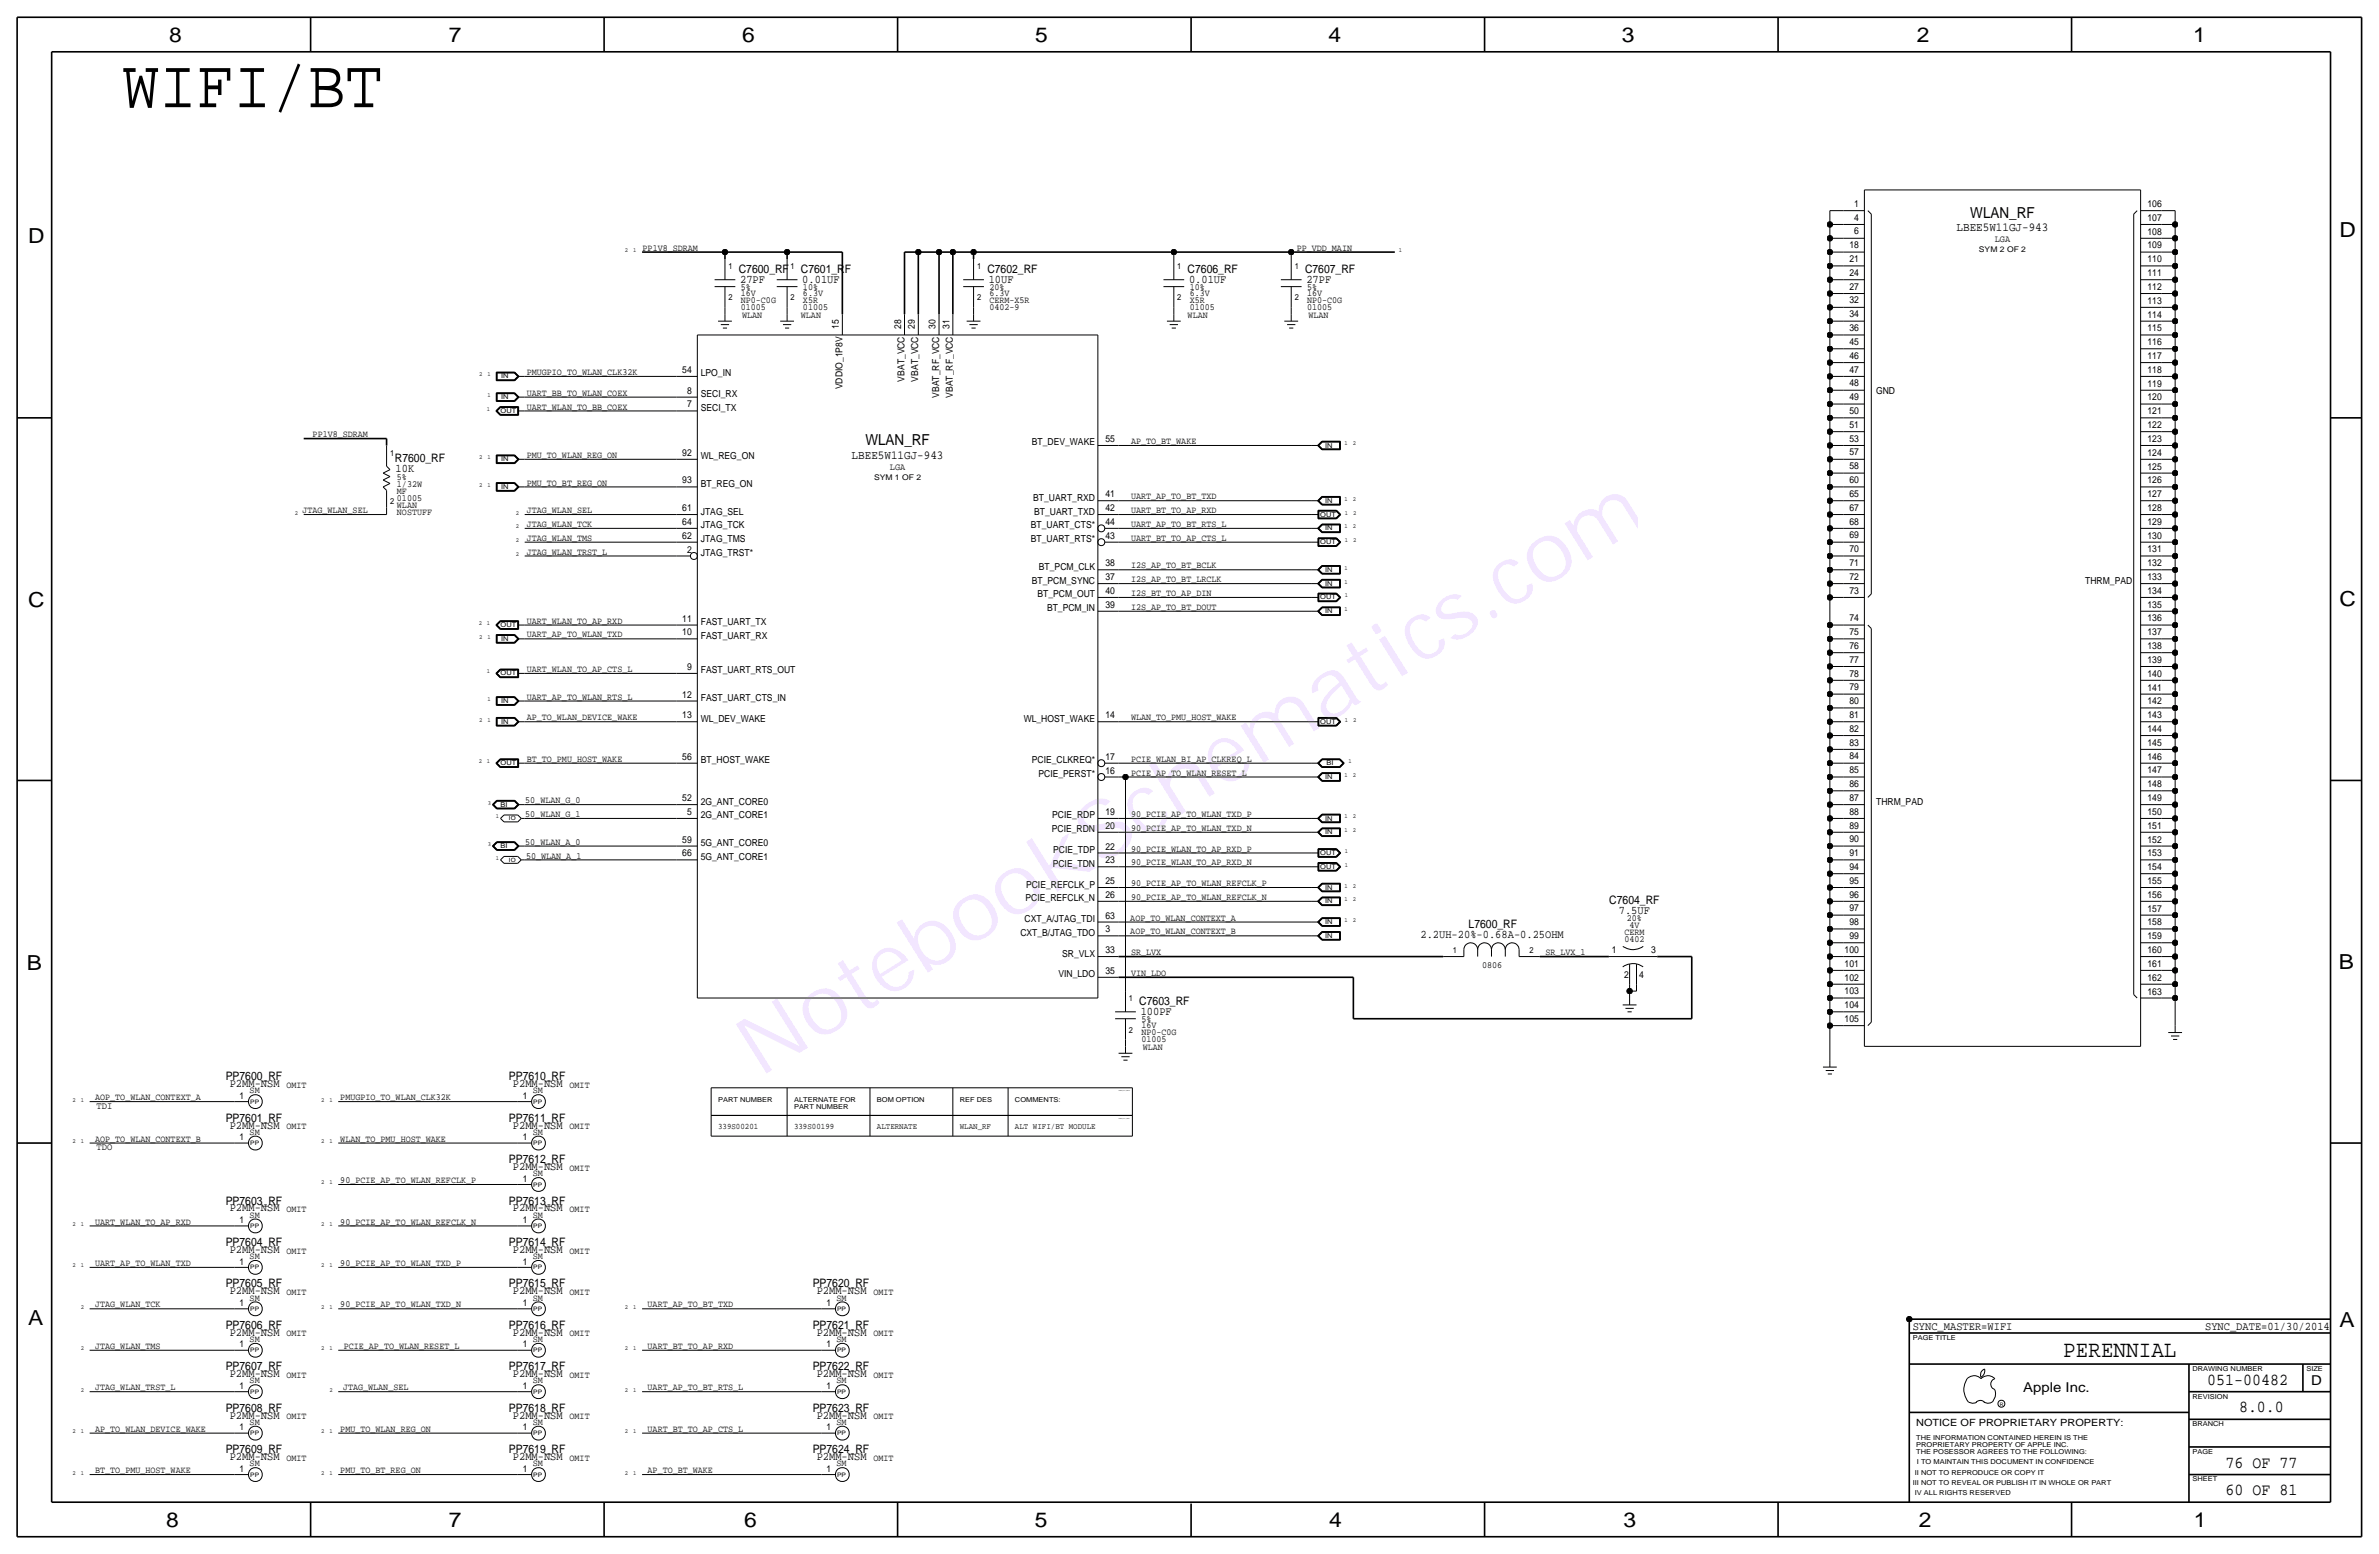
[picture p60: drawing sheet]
<svg xmlns="http://www.w3.org/2000/svg" width="875mm" height="572mm" viewBox="0 0 875 572" stroke-linecap="round" stroke-linejoin="round" font-family="sans-serif">
<defs><g id="words">
<text font-size="30.2" fill="#9f40ff" x="279.3" y="396.5" transform="rotate(-32 279.3 396.5)">NotebookSchematics.com</text>
<text font-size="25.6" x="44.9" y="39.4">WIFI/BT</text>
<text font-size="8.6" x="758.9" y="499.1">PERENNIAL</text>
<g font-size="7.6">
<text x="62.2" y="15.5">8</text>
<text x="165" y="15.5">7</text>
<text x="273" y="15.5">6</text>
<text x="380.7" y="15.5">5</text>
<text x="488.6" y="15.5">4</text>
<text x="596.6" y="15.5">3</text>
<text x="705.1" y="15.5">2</text>
<text x="806.7" y="15.5">1</text>
<text x="10.4" y="89.4">D</text>
<text x="860.5" y="87.1">D</text>
<text x="10.4" y="223.3">C</text>
<text x="860.5" y="222.8">C</text>
<text x="9.8" y="356.6">B</text>
<text x="860.3" y="356.4">B</text>
<text x="10.4" y="487.4">A</text>
<text x="860.5" y="488.2">A</text>
<text x="61.2" y="561.6">8</text>
<text x="165" y="561.6">7</text>
<text x="273.8" y="561.6">6</text>
<text x="380.7" y="561.6">5</text>
<text x="488.9" y="561.6">4</text>
<text x="597.1" y="561.6">3</text>
<text x="705.8" y="561.6">2</text>
<text x="806.9" y="561.6">1</text>
</g>
<g font-size="6.2">
<text x="811.9" y="509.3">051-00482</text>
<text x="823.6" y="519.4">8.0.0</text>
<text x="818.6" y="539.7">76 OF 77</text>
<text x="818.6" y="549.9">60 OF 81</text>
</g>
<g font-size="5.6">
<text x="724.7" y="80">WLAN_RF</text>
<text x="318.3" y="163.8">WLAN_RF</text>
</g>
<g font-size="5">
<text x="850.1" y="509.3">D</text>
<text x="744.2" y="511.8">Apple Inc.</text>
</g>
<g font-size="4.5">
<text x="719.7" y="85.1">LBEE5W11GJ-943</text>
<text x="313.3" y="168.9">LBEE5W11GJ-943</text>
</g>
<g font-size="4.3">
<text x="271.7" y="100.3">C7600_RF</text>
<text x="294.6" y="100.3">C7601_RF</text>
<text x="363.2" y="100.3">C7602_RF</text>
<text x="436.8" y="100.3">C7606_RF</text>
<text x="480" y="100.3">C7607_RF</text>
<text x="272.2" y="104.1">27PF</text>
<text x="295.1" y="104.1">0.01UF</text>
<text x="363.7" y="104.1">10UF</text>
<text x="437.3" y="104.1">0.01UF</text>
<text x="480.5" y="104.1">27PF</text>
<text x="145.2" y="169.9">R7600_RF</text>
<text x="145.5" y="173.7">10K</text>
<text x="591.9" y="332.5">C7604_RF</text>
<text x="540.2" y="341.4">L7600_RF</text>
<text x="595.4" y="336.3">7.5UF</text>
<text x="522.5" y="344.9">2.2UH-20%-0.68A-0.25OHM</text>
<text x="419" y="369.6">C7603_RF</text>
<text x="419.6" y="373.4">100PF</text>
<text x="83" y="397.3">PP7600_RF</text>
<text x="84.5" y="399.8">P2MM-NSM</text>
<text x="187.2" y="397.3">PP7610_RF</text>
<text x="188.6" y="399.8">P2MM-NSM</text>
<text x="83" y="412.5">PP7601_RF</text>
<text x="187.2" y="412.5">PP7611_RF</text>
<text x="84.5" y="415">P2MM-NSM</text>
<text x="188.6" y="415">P2MM-NSM</text>
<text x="187.2" y="427.7">PP7612_RF</text>
<text x="188.6" y="430.3">P2MM-NSM</text>
<text x="83" y="443">PP7603_RF</text>
<text x="187.2" y="443">PP7613_RF</text>
<text x="84.5" y="445.5">P2MM-NSM</text>
<text x="188.6" y="445.5">P2MM-NSM</text>
<text x="83" y="458.2">PP7604_RF</text>
<text x="84.5" y="460.8">P2MM-NSM</text>
<text x="187.2" y="458.2">PP7614_RF</text>
<text x="188.6" y="460.8">P2MM-NSM</text>
<text x="83" y="473.5">PP7605_RF</text>
<text x="187.2" y="473.5">PP7615_RF</text>
<text x="298.9" y="473.5">PP7620_RF</text>
<text x="84.5" y="476">P2MM-NSM</text>
<text x="188.6" y="476">P2MM-NSM</text>
<text x="300.4" y="476">P2MM-NSM</text>
<text x="83" y="488.7">PP7606_RF</text>
<text x="84.5" y="491.2">P2MM-NSM</text>
<text x="187.2" y="488.7">PP7616_RF</text>
<text x="188.6" y="491.2">P2MM-NSM</text>
<text x="298.9" y="488.7">PP7621_RF</text>
<text x="300.4" y="491.2">P2MM-NSM</text>
<text x="703.5" y="488.9">SYNC_MASTER=WIFI</text>
<text x="811.1" y="488.9">SYNC_DATE=01/30/2014</text>
<text x="83" y="503.9">PP7607_RF</text>
<text x="187.2" y="503.9">PP7617_RF</text>
<text x="298.9" y="503.9">PP7622_RF</text>
<text x="84.5" y="506.5">P2MM-NSM</text>
<text x="188.6" y="506.5">P2MM-NSM</text>
<text x="300.4" y="506.5">P2MM-NSM</text>
<text x="83" y="519.2">PP7608_RF</text>
<text x="84.5" y="521.7">P2MM-NSM</text>
<text x="187.2" y="519.2">PP7618_RF</text>
<text x="188.6" y="521.7">P2MM-NSM</text>
<text x="298.9" y="519.2">PP7623_RF</text>
<text x="300.4" y="521.7">P2MM-NSM</text>
<text x="83" y="534.4">PP7609_RF</text>
<text x="84.5" y="537">P2MM-NSM</text>
<text x="187.2" y="534.4">PP7619_RF</text>
<text x="188.6" y="537">P2MM-NSM</text>
<text x="298.9" y="534.4">PP7624_RF</text>
<text x="300.4" y="537">P2MM-NSM</text>
</g>
<text font-size="3.7" x="704.8" y="524.5">NOTICE OF PROPRIETARY PROPERTY:</text>
<g font-size="3.6">
<text x="35.5" y="407.7">TDI</text>
<text x="35.5" y="422.9">TDO</text>
</g>
<g font-size="3.5">
<text x="682" y="76">1</text>
<text x="789.9" y="76.1">106</text>
<text x="682" y="81.1">4</text>
<text x="789.9" y="81.2">107</text>
<text x="682" y="86.2">6</text>
<text x="733.7" y="88.9">LGA</text>
<text x="789.9" y="86.3">108</text>
<text x="236.4" y="92.2">PP1V8_SDRAM</text>
<text x="477" y="92.2">PP_VDD_MAIN</text>
<text x="680.2" y="91.3">18</text>
<text x="789.9" y="91.4">109</text>
<text x="680.2" y="101.5">24</text>
<text x="680.2" y="96.4">21</text>
<text x="789.9" y="101.5">111</text>
<text x="789.9" y="96.4">110</text>
<text x="272.5" y="106.7">5%</text>
<text x="295.4" y="106.7">10%</text>
<text x="363.9" y="106.7">20%</text>
<text x="437.6" y="106.7">10%</text>
<text x="480.8" y="106.7">5%</text>
<text x="680.2" y="106.5">27</text>
<text x="789.9" y="106.6">112</text>
<text x="272.5" y="109">16V</text>
<text x="272.5" y="111.5">NP0-C0G</text>
<text x="295.4" y="109">6.3V</text>
<text x="295.4" y="111.5">X5R</text>
<text x="363.9" y="109">6.3V</text>
<text x="363.9" y="111.5">CERM-X5R</text>
<text x="437.6" y="111.5">X5R</text>
<text x="437.6" y="109">6.3V</text>
<text x="480.8" y="111.5">NP0-C0G</text>
<text x="480.8" y="109">16V</text>
<text x="680.2" y="111.6">32</text>
<text x="789.9" y="111.7">113</text>
<text x="272.5" y="114">01005</text>
<text x="273" y="116.8">WLAN</text>
<text x="294.6" y="116.8">WLAN</text>
<text x="295.4" y="114">01005</text>
<text x="363.9" y="114">0402-9</text>
<text x="436.8" y="116.8">WLAN</text>
<text x="437.6" y="114">01005</text>
<text x="480.8" y="114">01005</text>
<text x="481.3" y="116.8">WLAN</text>
<text x="680.2" y="116.7">34</text>
<text x="789.9" y="116.8">114</text>
<text x="308.6" y="120.9" transform="rotate(-90 308.6 120.9)">15</text>
<text x="331.4" y="120.9" transform="rotate(-90 331.4 120.9)">28</text>
<text x="336.5" y="120.9" transform="rotate(-90 336.5 120.9)">29</text>
<text x="344.1" y="120.9" transform="rotate(-90 344.1 120.9)">30</text>
<text x="349.2" y="120.9" transform="rotate(-90 349.2 120.9)">31</text>
<text x="680.2" y="121.8">36</text>
<text x="789.9" y="121.9">115</text>
<text x="680.2" y="131.9">46</text>
<text x="680.2" y="126.9">45</text>
<text x="789.9" y="126.9">116</text>
<text x="193.8" y="137.9">PMUGPIO_TO_WLAN_CLK32K</text>
<text x="251" y="137.2">54</text>
<text x="680.2" y="137">47</text>
<text x="789.9" y="137.1">118</text>
<text x="789.9" y="132">117</text>
<text x="257.8" y="138.4">LPO_IN</text>
<text x="309.8" y="143.1" transform="rotate(-90 309.8 143.1)">VDDIO_1P8V</text>
<text x="332.7" y="140.3" transform="rotate(-90 332.7 140.3)">VBAT_VCC</text>
<text x="337.8" y="140.3" transform="rotate(-90 337.8 140.3)">VBAT_VCC</text>
<text x="680.2" y="142.1">48</text>
<text x="789.9" y="142.2">119</text>
<text x="193.8" y="145.5">UART_BB_TO_WLAN_COEX</text>
<text x="252.7" y="149.9">7</text>
<text x="252.7" y="144.8">8</text>
<text x="257.8" y="146">SECI_RX</text>
<text x="345.4" y="146.3" transform="rotate(-90 345.4 146.3)">VBAT_RF_VCC</text>
<text x="350.5" y="146.3" transform="rotate(-90 350.5 146.3)">VBAT_RF_VCC</text>
<text x="680.2" y="147.2">49</text>
<text x="690.1" y="144.8">GND</text>
<text x="789.9" y="147.3">120</text>
<text x="193.8" y="150.6">UART_WLAN_TO_BB_COEX</text>
<text x="257.8" y="151.1">SECI_TX</text>
<text x="680.2" y="152.3">50</text>
<text x="789.9" y="152.3">121</text>
<text x="115" y="160.8">PP1V8_SDRAM</text>
<text x="680.2" y="157.3">51</text>
<text x="789.9" y="157.4">122</text>
<text x="251" y="167.6">92</text>
<text x="379.5" y="163.8">BT_DEV_WAKE</text>
<text x="406.6" y="162.6">55</text>
<text x="416" y="163.3">AP_TO_BT_WAKE</text>
<text x="680.2" y="167.5">57</text>
<text x="680.2" y="162.4">53</text>
<text x="789.9" y="167.6">124</text>
<text x="789.9" y="162.5">123</text>
<text x="193.8" y="168.4">PMU_TO_WLAN_REG_ON</text>
<text x="257.8" y="168.9">WL_REG_ON</text>
<text x="327.3" y="172.7">LGA</text>
<text x="680.2" y="172.6">58</text>
<text x="789.9" y="172.7">125</text>
<text x="146" y="176.5">5%</text>
<text x="146" y="179.1">1/32W</text>
<text x="193.8" y="178.6">PMU_TO_BT_REG_ON</text>
<text x="251" y="177.8">93</text>
<text x="257.8" y="179.1">BT_REG_ON</text>
<text x="680.2" y="177.7">60</text>
<text x="789.9" y="177.8">126</text>
<text x="146" y="184.1">01005</text>
<text x="146" y="181.6">MF</text>
<text x="380" y="184.2">BT_UART_RXD</text>
<text x="406.6" y="182.9">41</text>
<text x="416" y="183.6">UART_AP_TO_BT_TXD</text>
<text x="680.2" y="182.8">65</text>
<text x="789.9" y="182.8">127</text>
<text x="111.2" y="188.7">JTAG_WLAN_SEL</text>
<text x="146" y="186.7">WLAN</text>
<text x="146" y="189.2">NOSTUFF</text>
<text x="193.8" y="188.7">JTAG_WLAN_SEL</text>
<text x="251" y="188">61</text>
<text x="257.8" y="189.2">JTAG_SEL</text>
<text x="380.4" y="189.2">BT_UART_TXD</text>
<text x="406.6" y="188">42</text>
<text x="416" y="188.7">UART_BT_TO_AP_RXD</text>
<text x="680.2" y="187.8">67</text>
<text x="789.9" y="187.9">128</text>
<text x="193.8" y="193.8">JTAG_WLAN_TCK</text>
<text x="251" y="193">64</text>
<text x="257.8" y="194.3">JTAG_TCK</text>
<text x="379.2" y="194.3">BT_UART_CTS*</text>
<text x="406.6" y="193">44</text>
<text x="416" y="193.8">UART_AP_TO_BT_RTS_L</text>
<text x="680.2" y="198">69</text>
<text x="680.2" y="192.9">68</text>
<text x="789.9" y="193">129</text>
<text x="193.8" y="198.9">JTAG_WLAN_TMS</text>
<text x="193.8" y="204">JTAG_WLAN_TRST_L</text>
<text x="251" y="198.1">62</text>
<text x="252.7" y="203.2">2</text>
<text x="257.8" y="199.4">JTAG_TMS</text>
<text x="379.2" y="199.4">BT_UART_RTS*</text>
<text x="406.6" y="198.1">43</text>
<text x="416" y="198.9">UART_BT_TO_AP_CTS_L</text>
<text x="680.2" y="203.1">70</text>
<text x="789.9" y="203.2">131</text>
<text x="789.9" y="198.1">130</text>
<text x="257.8" y="204.5">JTAG_TRST*</text>
<text x="382.1" y="209.6">BT_PCM_CLK</text>
<text x="406.6" y="208.3">38</text>
<text x="416" y="209">I2S_AP_TO_BT_BCLK</text>
<text x="680.2" y="208.2">71</text>
<text x="789.9" y="208.2">132</text>
<text x="379.5" y="214.6">BT_PCM_SYNC</text>
<text x="406.6" y="213.4">37</text>
<text x="416" y="214.1">I2S_AP_TO_BT_LRCLK</text>
<text x="680.2" y="213.2">72</text>
<text x="767" y="214.6">THRM_PAD</text>
<text x="789.9" y="213.3">133</text>
<text x="381.6" y="219.7">BT_PCM_OUT</text>
<text x="406.6" y="218.4">40</text>
<text x="416" y="219.2">I2S_BT_TO_AP_DIN</text>
<text x="680.2" y="218.3">73</text>
<text x="789.9" y="218.4">134</text>
<text x="385.1" y="224.8">BT_PCM_IN</text>
<text x="406.6" y="223.5">39</text>
<text x="416" y="224.3">I2S_AP_TO_BT_DOUT</text>
<text x="789.9" y="223.5">135</text>
<text x="193.8" y="229.4">UART_WLAN_TO_AP_RXD</text>
<text x="251" y="228.6">11</text>
<text x="251" y="233.7">10</text>
<text x="257.8" y="229.9">FAST_UART_TX</text>
<text x="680.2" y="233.6">75</text>
<text x="680.2" y="228.5">74</text>
<text x="789.9" y="233.6">137</text>
<text x="789.9" y="228.6">136</text>
<text x="193.8" y="234.4">UART_AP_TO_WLAN_TXD</text>
<text x="257.8" y="235">FAST_UART_RX</text>
<text x="680.2" y="238.6">76</text>
<text x="789.9" y="238.7">138</text>
<text x="680.2" y="243.7">77</text>
<text x="789.9" y="243.8">139</text>
<text x="193.8" y="247.1">UART_WLAN_TO_AP_CTS_L</text>
<text x="252.7" y="246.4">9</text>
<text x="257.8" y="247.7">FAST_UART_RTS_OUT</text>
<text x="680.2" y="248.8">78</text>
<text x="789.9" y="248.9">140</text>
<text x="193.8" y="257.3">UART_AP_TO_WLAN_RTS_L</text>
<text x="251" y="256.5">12</text>
<text x="257.8" y="257.8">FAST_UART_CTS_IN</text>
<text x="680.2" y="253.9">79</text>
<text x="789.9" y="254">141</text>
<text x="680.2" y="259">80</text>
<text x="789.9" y="259.1">142</text>
<text x="193.8" y="264.9">AP_TO_WLAN_DEVICE_WAKE</text>
<text x="251" y="264.2">13</text>
<text x="257.8" y="265.4">WL_DEV_WAKE</text>
<text x="376.5" y="265.4">WL_HOST_WAKE</text>
<text x="406.6" y="264.2">14</text>
<text x="416" y="264.9">WLAN_TO_PMU_HOST_WAKE</text>
<text x="680.2" y="269.1">82</text>
<text x="680.2" y="264.1">81</text>
<text x="789.9" y="269.2">144</text>
<text x="789.9" y="264.1">143</text>
<text x="680.2" y="274.2">83</text>
<text x="789.9" y="274.3">145</text>
<text x="193.8" y="280.2">BT_TO_PMU_HOST_WAKE</text>
<text x="251" y="279.4">56</text>
<text x="257.8" y="280.7">BT_HOST_WAKE</text>
<text x="379.5" y="280.7">PCIE_CLKREQ*</text>
<text x="406.6" y="279.4">17</text>
<text x="416" y="280.2">PCIE_WLAN_BI_AP_CLKREQ_L</text>
<text x="680.2" y="279.3">84</text>
<text x="789.9" y="279.4">146</text>
<text x="382" y="285.8">PCIE_PERST*</text>
<text x="406.6" y="284.5">16</text>
<text x="416" y="285.2">PCIE_AP_TO_WLAN_RESET_L</text>
<text x="680.2" y="284.4">85</text>
<text x="789.9" y="284.5">147</text>
<text x="680.2" y="289.5">86</text>
<text x="789.9" y="289.5">148</text>
<text x="193.2" y="295.4">50_WLAN_G_0</text>
<text x="251" y="294.6">52</text>
<text x="252.7" y="299.7">5</text>
<text x="257.8" y="295.9">2G_ANT_CORE0</text>
<text x="406.6" y="299.7">19</text>
<text x="680.2" y="299.6">88</text>
<text x="680.2" y="294.5">87</text>
<text x="690.1" y="295.9">THRM_PAD</text>
<text x="789.9" y="299.7">150</text>
<text x="789.9" y="294.6">149</text>
<text x="193.2" y="300.5">50_WLAN_G_1</text>
<text x="257.8" y="301">2G_ANT_CORE1</text>
<text x="387" y="301">PCIE_RDP</text>
<text x="406.6" y="304.8">20</text>
<text x="416" y="305.6">90_PCIE_AP_TO_WLAN_TXD_N</text>
<text x="416" y="300.5">90_PCIE_AP_TO_WLAN_TXD_P</text>
<text x="680.2" y="304.7">89</text>
<text x="789.9" y="304.8">151</text>
<text x="193.2" y="310.6">50_WLAN_A_0</text>
<text x="251" y="309.9">59</text>
<text x="257.8" y="311.2">5G_ANT_CORE0</text>
<text x="386.9" y="306.1">PCIE_RDN</text>
<text x="680.2" y="309.8">90</text>
<text x="789.9" y="309.9">152</text>
<text x="193.5" y="315.7">50_WLAN_A_1</text>
<text x="251" y="315">66</text>
<text x="257.8" y="316.2">5G_ANT_CORE1</text>
<text x="387.4" y="313.7">PCIE_TDP</text>
<text x="406.6" y="312.4">22</text>
<text x="406.6" y="317.5">23</text>
<text x="416" y="313.2">90_PCIE_WLAN_TO_AP_RXD_P</text>
<text x="680.2" y="314.9">91</text>
<text x="789.9" y="314.9">153</text>
<text x="387.2" y="318.8">PCIE_TDN</text>
<text x="416" y="318.3">90_PCIE_WLAN_TO_AP_RXD_N</text>
<text x="680.2" y="319.9">94</text>
<text x="789.9" y="320">154</text>
<text x="377.4" y="326.4">PCIE_REFCLK_P</text>
<text x="406.6" y="325.1">25</text>
<text x="416" y="325.9">90_PCIE_AP_TO_WLAN_REFCLK_P</text>
<text x="680.2" y="325">95</text>
<text x="789.9" y="325.1">155</text>
<text x="377.2" y="331.5">PCIE_REFCLK_N</text>
<text x="406.6" y="330.2">26</text>
<text x="416" y="331">90_PCIE_AP_TO_WLAN_REFCLK_N</text>
<text x="680.2" y="335.2">97</text>
<text x="680.2" y="330.1">96</text>
<text x="789.9" y="335.3">157</text>
<text x="789.9" y="330.2">156</text>
<text x="376.9" y="339.1">CXT_A/JTAG_TDI</text>
<text x="406.6" y="337.8">63</text>
<text x="415.7" y="338.6">AOP_TO_WLAN_CONTEXT_A</text>
<text x="598.4" y="338.8">20%</text>
<text x="599.3" y="341.4">4V</text>
<text x="680.2" y="340.3">98</text>
<text x="789.9" y="340.4">158</text>
<text x="375.3" y="344.2">CXT_B/JTAG_TDO</text>
<text x="406.6" y="342.9">3</text>
<text x="415.7" y="343.7">AOP_TO_WLAN_CONTEXT_B</text>
<text x="597.5" y="346.5">0402</text>
<text x="597.5" y="343.9">CERM</text>
<text x="680.2" y="345.4">99</text>
<text x="789.9" y="345.4">159</text>
<text x="390.7" y="351.8">SR_VLX</text>
<text x="406.6" y="350.5">33</text>
<text x="416" y="351.3">SR_LVX</text>
<text x="568.4" y="351.3">SR_LVX_1</text>
<text x="592.8" y="350.5">1</text>
<text x="607.3" y="350.5">3</text>
<text x="678.5" y="350.4">100</text>
<text x="789.9" y="350.5">160</text>
<text x="389.3" y="359.4">VIN_LDO</text>
<text x="406.6" y="358.1">35</text>
<text x="416" y="358.9">VIN_LDO</text>
<text x="545.1" y="355.9">0806</text>
<text x="597.4" y="359.7">2</text>
<text x="602.9" y="359.7">4</text>
<text x="678.5" y="355.5">101</text>
<text x="789.9" y="355.6">161</text>
<text x="678.5" y="365.7">103</text>
<text x="678.5" y="360.6">102</text>
<text x="789.9" y="365.8">163</text>
<text x="789.9" y="360.7">162</text>
<text x="678.5" y="370.8">104</text>
<text x="419.8" y="375.9">5%</text>
<text x="678.5" y="375.8">105</text>
<text x="419.8" y="378.2">16V</text>
<text x="419.8" y="383.3">01005</text>
<text x="419.8" y="380.7">NP0-C0G</text>
<text x="420.3" y="386.1">WLAN</text>
<text x="105.4" y="400">OMIT</text>
<text x="209.5" y="400">OMIT</text>
<text x="35" y="404.6">AOP_TO_WLAN_CONTEXT_A</text>
<text x="88.2" y="404.1">1</text>
<text x="91.8" y="402.1">SM</text>
<text x="125.2" y="404.6">PMUGPIO_TO_WLAN_CLK32K</text>
<text x="192.3" y="404.1">1</text>
<text x="196" y="402.1">SM</text>
<text x="35" y="419.9">AOP_TO_WLAN_CONTEXT_B</text>
<text x="88.2" y="419.4">1</text>
<text x="91.8" y="417.3">SM</text>
<text x="105.4" y="415.3">OMIT</text>
<text x="125.2" y="419.9">WLAN_TO_PMU_HOST_WAKE</text>
<text x="192.3" y="419.4">1</text>
<text x="196" y="417.3">SM</text>
<text x="209.5" y="415.3">OMIT</text>
<text x="209.5" y="430.5">OMIT</text>
<text x="125.2" y="435.1">90_PCIE_AP_TO_WLAN_REFCLK_P</text>
<text x="192.3" y="434.6">1</text>
<text x="196" y="432.6">SM</text>
<text x="88.2" y="449.8">1</text>
<text x="91.8" y="447.8">SM</text>
<text x="105.4" y="445.8">OMIT</text>
<text x="192.3" y="449.8">1</text>
<text x="196" y="447.8">SM</text>
<text x="209.5" y="445.8">OMIT</text>
<text x="35" y="450.3">UART_WLAN_TO_AP_RXD</text>
<text x="125.2" y="450.3">90_PCIE_AP_TO_WLAN_REFCLK_N</text>
<text x="105.4" y="461">OMIT</text>
<text x="209.5" y="461">OMIT</text>
<text x="35" y="465.6">UART_AP_TO_WLAN_TXD</text>
<text x="88.2" y="465.1">1</text>
<text x="91.8" y="463">SM</text>
<text x="125.2" y="465.6">90_PCIE_AP_TO_WLAN_TXD_P</text>
<text x="192.3" y="465.1">1</text>
<text x="196" y="463">SM</text>
<text x="91.8" y="478.3">SM</text>
<text x="105.4" y="476.2">OMIT</text>
<text x="196" y="478.3">SM</text>
<text x="209.5" y="476.2">OMIT</text>
<text x="307.7" y="478.3">SM</text>
<text x="321.3" y="476.3">OMIT</text>
<text x="35" y="480.8">JTAG_WLAN_TCK</text>
<text x="88.2" y="480.3">1</text>
<text x="125.2" y="480.8">90_PCIE_AP_TO_WLAN_TXD_N</text>
<text x="192.3" y="480.3">1</text>
<text x="238.2" y="480.8">UART_AP_TO_BT_TXD</text>
<text x="304.1" y="480.3">1</text>
<text x="105.4" y="491.5">OMIT</text>
<text x="209.5" y="491.5">OMIT</text>
<text x="321.3" y="491.5">OMIT</text>
<text x="35" y="496.1">JTAG_WLAN_TMS</text>
<text x="88.2" y="495.6">1</text>
<text x="91.8" y="493.5">SM</text>
<text x="126.4" y="496.1">PCIE_AP_TO_WLAN_RESET_L</text>
<text x="192.3" y="495.6">1</text>
<text x="196" y="493.5">SM</text>
<text x="238.2" y="496.1">UART_BT_TO_AP_RXD</text>
<text x="304.1" y="495.6">1</text>
<text x="307.7" y="493.5">SM</text>
<text x="91.8" y="508.8">SM</text>
<text x="105.4" y="506.7">OMIT</text>
<text x="196" y="508.8">SM</text>
<text x="209.5" y="506.7">OMIT</text>
<text x="307.7" y="508.8">SM</text>
<text x="321.3" y="506.7">OMIT</text>
<text x="35" y="511.3">JTAG_WLAN_TRST_L</text>
<text x="88.2" y="510.8">1</text>
<text x="126.2" y="511.3">JTAG_WLAN_SEL</text>
<text x="192.3" y="510.8">1</text>
<text x="238.2" y="511.3">UART_AP_TO_BT_RTS_L</text>
<text x="304.1" y="510.8">1</text>
<text x="105.4" y="522">OMIT</text>
<text x="209.5" y="522">OMIT</text>
<text x="321.3" y="522">OMIT</text>
<text x="35" y="526.5">AP_TO_WLAN_DEVICE_WAKE</text>
<text x="88.2" y="526">1</text>
<text x="91.8" y="524">SM</text>
<text x="125.2" y="526.5">PMU_TO_WLAN_REG_ON</text>
<text x="192.3" y="526">1</text>
<text x="196" y="524">SM</text>
<text x="238.2" y="526.5">UART_BT_TO_AP_CTS_L</text>
<text x="304.1" y="526">1</text>
<text x="307.7" y="524">SM</text>
<text x="91.8" y="539.2">SM</text>
<text x="105.4" y="537.2">OMIT</text>
<text x="196" y="539.2">SM</text>
<text x="209.5" y="537.2">OMIT</text>
<text x="307.7" y="539.2">SM</text>
<text x="321.3" y="537.2">OMIT</text>
<text x="35" y="541.8">BT_TO_PMU_HOST_WAKE</text>
<text x="88.2" y="541.3">1</text>
<text x="125.2" y="541.8">PMU_TO_BT_REG_ON</text>
<text x="192.3" y="541.3">1</text>
<text x="238.2" y="541.8">AP_TO_BT_WAKE</text>
<text x="304.1" y="541.3">1</text>
</g>
<g font-size="3.1">
<text x="267.9" y="99.1">1</text>
<text x="290.8" y="99.1">1</text>
<text x="359.4" y="99.1">1</text>
<text x="433" y="99.1">1</text>
<text x="476.2" y="99.1">1</text>
<text x="267.9" y="110.5">2</text>
<text x="290.8" y="110.5">2</text>
<text x="359.4" y="110.5">2</text>
<text x="433" y="110.5">2</text>
<text x="476.2" y="110.5">2</text>
<text x="143.5" y="167.6">1</text>
<text x="143.5" y="185.4">2</text>
<text x="534.4" y="350.5">1</text>
<text x="562.6" y="350.5">2</text>
<text x="415.2" y="368.3">1</text>
<text x="415.2" y="379.7">2</text>
<text x="264.1" y="415.3">339S00201</text>
<text x="292.1" y="415.3">339S00199</text>
<text x="322.5" y="415.3">ALTERNATE</text>
<text x="353" y="415.3">WLAN_RF</text>
<text x="373.3" y="415.3">ALT WIFI/BT MODULE</text>
</g>
<g font-size="2.9">
<text x="727.9" y="92.7">SYM 2 OF 2</text>
<text x="321.5" y="176.5">SYM 1 OF 2</text>
</g>
<g font-size="2.5">
<text x="184.4" y="139.2">IN</text>
<text x="184.4" y="146.8">IN</text>
<text x="184.1" y="151.9">OUT</text>
<text x="487.4" y="164.6">IN</text>
<text x="184.4" y="169.7">IN</text>
<text x="184.4" y="179.8">IN</text>
<text x="487.4" y="184.9">IN</text>
<text x="485.6" y="190">OUT</text>
<text x="487.4" y="195.1">IN</text>
<text x="485.6" y="200.2">OUT</text>
<text x="487.4" y="215.4">IN</text>
<text x="487.4" y="210.3">IN</text>
<text x="485.6" y="220.5">OUT</text>
<text x="487.4" y="225.6">IN</text>
<text x="184.1" y="230.6">OUT</text>
<text x="184.4" y="235.7">IN</text>
<text x="184.1" y="248.4">OUT</text>
<text x="184.4" y="258.6">IN</text>
<text x="184.4" y="266.2">IN</text>
<text x="485.6" y="266.2">OUT</text>
<text x="184.1" y="281.4">OUT</text>
<text x="487.9" y="281.4">BI</text>
<text x="487.4" y="286.5">IN</text>
<text x="184.1" y="296.7">BI</text>
<text x="487.4" y="301.8">IN</text>
<text x="184.1" y="311.9">BI</text>
<text x="487.4" y="306.8">IN</text>
<text x="485.6" y="314.5">OUT</text>
<text x="485.6" y="319.5">OUT</text>
<text x="487.4" y="327.2">IN</text>
<text x="487.4" y="332.2">IN</text>
<text x="487.4" y="339.9">IN</text>
<text x="487.4" y="344.9">IN</text>
<text x="264.1" y="405.1">PART NUMBER</text>
<text x="292.1" y="405.1">ALTERNATE FOR</text>
<text x="292.1" y="407.7">PART NUMBER</text>
<text x="322.5" y="405.1">BOM OPTION</text>
<text x="353" y="405.1">REF DES</text>
<text x="373.3" y="405.1">COMMENTS:</text>
<text x="703.5" y="492.8">PAGE TITLE</text>
<text x="806.4" y="504.2">DRAWING NUMBER</text>
<text x="848.3" y="504.2">SIZE</text>
<text x="806.4" y="514.4">REVISION</text>
<text x="806.4" y="524.5">BRANCH</text>
<text x="704.8" y="532.1">PROPRIETARY PROPERTY OF APPLE INC.</text>
<text x="704.8" y="529.6">THE INFORMATION CONTAINED HEREIN IS THE</text>
<text x="704.8" y="534.7">THE POSESSOR AGREES TO THE FOLLOWING:</text>
<text x="705.1" y="538.5">I TO MAINTAIN THIS DOCUMENT IN CONFIDENCE</text>
<text x="806.4" y="534.7">PAGE</text>
<text x="704.3" y="542.3">II NOT TO REPRODUCE OR COPY IT</text>
<text x="806.4" y="544.8">SHEET</text>
<text x="703.5" y="546.1">III NOT TO REVEAL OR PUBLISH IT IN WHOLE OR PART</text>
<text x="704.3" y="549.9">IV ALL RIGHTS RESERVED</text>
</g>
<g font-size="2.3">
<text x="229.9" y="92.7">2</text>
<text x="232.9" y="92.7">1</text>
<text x="514.6" y="92.7">1</text>
<text x="176.2" y="138.4">2</text>
<text x="179.3" y="138.4">1</text>
<text x="179.3" y="146.1">1</text>
<text x="179.1" y="151.1">1</text>
<text x="494.5" y="163.8">1</text>
<text x="497.6" y="163.8">2</text>
<text x="176.2" y="168.9">2</text>
<text x="179.3" y="168.9">1</text>
<text x="176.2" y="179.1">2</text>
<text x="179.3" y="179.1">1</text>
<text x="494.5" y="184.2">1</text>
<text x="497.6" y="184.2">2</text>
<text x="108.5" y="189.2">2</text>
<text x="189.7" y="189.2">2</text>
<text x="494.7" y="189.2">1</text>
<text x="497.7" y="189.2">2</text>
<text x="189.7" y="194.3">2</text>
<text x="494.5" y="194.3">1</text>
<text x="497.6" y="194.3">2</text>
<text x="189.7" y="199.4">2</text>
<text x="494.7" y="199.4">1</text>
<text x="497.7" y="199.4">2</text>
<text x="189.7" y="204.5">2</text>
<text x="494.5" y="209.5">1</text>
<text x="494.5" y="214.6">1</text>
<text x="494.7" y="219.7">1</text>
<text x="494.5" y="224.8">1</text>
<text x="176.1" y="229.9">2</text>
<text x="179.1" y="229.9">1</text>
<text x="176.2" y="234.9">2</text>
<text x="179.3" y="234.9">1</text>
<text x="179.1" y="247.7">1</text>
<text x="179.3" y="257.8">1</text>
<text x="176.2" y="265.4">2</text>
<text x="179.3" y="265.4">1</text>
<text x="494.7" y="265.4">1</text>
<text x="497.7" y="265.4">2</text>
<text x="176.1" y="280.7">2</text>
<text x="179.1" y="280.7">1</text>
<text x="496" y="280.7">1</text>
<text x="494.5" y="285.8">1</text>
<text x="497.6" y="285.8">2</text>
<text x="179.4" y="295.9">3</text>
<text x="182.4" y="301">1</text>
<text x="494.5" y="301">1</text>
<text x="497.6" y="301">2</text>
<text x="179.4" y="311.1">3</text>
<text x="494.5" y="306.1">1</text>
<text x="497.6" y="306.1">2</text>
<text x="182.4" y="316.2">1</text>
<text x="494.7" y="313.7">1</text>
<text x="494.7" y="318.8">1</text>
<text x="494.5" y="326.4">1</text>
<text x="497.6" y="326.4">2</text>
<text x="494.5" y="331.5">1</text>
<text x="497.6" y="331.5">2</text>
<text x="494.5" y="339.1">1</text>
<text x="497.6" y="339.1">2</text>
<text x="26.7" y="405.1">2</text>
<text x="29.7" y="405.1">1</text>
<text x="92" y="405.9">PP</text>
<text x="118.1" y="405.1">2</text>
<text x="121.2" y="405.1">1</text>
<text x="196.2" y="405.9">PP</text>
<text x="26.7" y="420.4">2</text>
<text x="29.7" y="420.4">1</text>
<text x="92" y="421.1">PP</text>
<text x="118.1" y="420.4">2</text>
<text x="121.2" y="420.4">1</text>
<text x="196.2" y="421.1">PP</text>
<text x="118.1" y="435.6">2</text>
<text x="121.2" y="435.6">1</text>
<text x="196.2" y="436.4">PP</text>
<text x="26.7" y="450.8">2</text>
<text x="29.7" y="450.8">1</text>
<text x="92" y="451.6">PP</text>
<text x="118.1" y="450.8">2</text>
<text x="121.2" y="450.8">1</text>
<text x="196.2" y="451.6">PP</text>
<text x="26.7" y="466.1">2</text>
<text x="29.7" y="466.1">1</text>
<text x="92" y="466.9">PP</text>
<text x="118.1" y="466.1">2</text>
<text x="121.2" y="466.1">1</text>
<text x="196.2" y="466.9">PP</text>
<text x="29.7" y="481.3">2</text>
<text x="92" y="482.1">PP</text>
<text x="118.1" y="481.3">2</text>
<text x="121.2" y="481.3">1</text>
<text x="196.2" y="482.1">PP</text>
<text x="229.9" y="481.3">2</text>
<text x="232.9" y="481.3">1</text>
<text x="307.9" y="482.1">PP</text>
<text x="29.7" y="496.6">2</text>
<text x="92" y="497.3">PP</text>
<text x="118.1" y="496.6">2</text>
<text x="121.2" y="496.6">1</text>
<text x="196.2" y="497.3">PP</text>
<text x="229.9" y="496.6">2</text>
<text x="232.9" y="496.6">1</text>
<text x="307.9" y="497.3">PP</text>
<text x="29.7" y="511.8">2</text>
<text x="92" y="512.6">PP</text>
<text x="121.2" y="511.8">2</text>
<text x="196.2" y="512.6">PP</text>
<text x="229.9" y="511.8">2</text>
<text x="232.9" y="511.8">1</text>
<text x="307.9" y="512.6">PP</text>
<text x="26.7" y="527.1">2</text>
<text x="29.7" y="527.1">1</text>
<text x="92" y="527.8">PP</text>
<text x="118.1" y="527">2</text>
<text x="121.2" y="527">1</text>
<text x="196.2" y="527.8">PP</text>
<text x="229.9" y="527">2</text>
<text x="232.9" y="527">1</text>
<text x="307.9" y="527.8">PP</text>
<text x="26.7" y="542.3">2</text>
<text x="29.7" y="542.3">1</text>
<text x="92" y="543.1">PP</text>
<text x="118.1" y="542.3">2</text>
<text x="121.2" y="542.3">1</text>
<text x="196.2" y="543.1">PP</text>
<text x="229.9" y="542.3">2</text>
<text x="232.9" y="542.3">1</text>
<text x="307.9" y="543.1">PP</text>
</g>
<g font-size="2.1">
<text x="187.2" y="301.7">IO</text>
<text x="187.2" y="316.9">IO</text>
</g>
<text font-size="1.8" x="735.5" y="516.9">R</text>
<g font-size=".4">
<text x="411.4" y="401.3">TABLE_ALT_HEAD</text>
<text x="411.4" y="411.5">TABLE_ALT_ITEM</text>
</g>
</g></defs>
<g fill="none" stroke="#000" stroke-width=".37">
<path d="M673.1 77.5v5.1zM673.1 77.5h5zM678.1 77.5h7.7zM685.8 69.9v314.9zM685.8 69.9h101.6zM687 77.5l1.3 1.2zM688.3 78.7v139.7zM784.8 78.7l1.3-1.2zM784.8 78.7v287.1zM787.4 77.5h7.6zM787.4 69.9v314.9zM795 77.5h5.1z"/>
<path d="M800.1 77.5v5.1zM266.6 95.3v7.6zM289.5 95.3v7.6zM358.1 95.3v7.6zM431.8 92.7v2.6zM431.8 95.3v7.6zM474.9 92.7v2.6zM474.9 95.3v7.6zM673.1 82.6h5zM673.1 82.6v5zM673.1 87.6v5.1zM673.1 92.7v5.1z"/>
<path d="M673.1 97.8v5.1zM673.1 87.6h5zM673.1 92.7h5zM673.1 97.8h5zM678.1 82.6h7.7zM678.1 92.7h7.7zM678.1 87.6h7.7zM678.1 97.8h7.7zM787.4 82.6h7.6zM787.4 97.8h7.6zM787.4 92.7h7.6zM787.4 87.6h7.6z"/>
<path d="M795 82.6h5.1zM795 87.6h5.1zM795 92.7h5.1zM795 97.8h5.1zM800.1 82.6v5zM800.1 87.6v5.1zM800.1 92.7v5.1zM800.1 97.8v5.1zM262.8 105.4h7.7zM262.8 102.9h7.7zM264.1 118.1h5.1zM265.1 119.4h3.1z"/>
<path d="M266.6 113v2.6zM266.6 115.6v2.5zM266.6 105.4v7.6zM285.7 105.4h7.6zM285.7 102.9h7.6zM287 118.1h5zM288 119.4h3zM289.5 113v2.6zM289.5 105.4v7.6zM289.5 115.6v2.5zM309.8 115.6v7.6zM332.7 115.6v7.6z"/>
<path d="M337.8 115.6v7.6zM345.4 115.6v7.6zM350.5 115.6v7.6zM354.3 105.4h7.6zM354.3 102.9h7.6zM355.6 118.1h5zM356.6 119.4h3zM358.1 113v2.6zM358.1 115.6v2.5zM358.1 105.4v7.6zM427.9 105.4h7.7zM427.9 102.9h7.7z"/>
<path d="M429.2 118.1h5.1zM430.2 119.4h3.1zM431.8 113v2.6zM431.8 105.4v7.6zM431.8 115.6v2.5zM471.1 102.9h7.6zM471.1 105.4h7.6zM472.4 118.1h5.1zM473.4 119.4h3.1zM474.9 113v2.6zM474.9 115.6v2.5zM474.9 105.4v7.6z"/>
<path d="M673.1 102.9v5.1zM673.1 108h5zM673.1 108v5zM673.1 113v5.1zM673.1 118.1v5.1zM673.1 102.9h5zM673.1 113h5zM673.1 118.1h5zM678.1 118.1h7.7zM678.1 113h7.7zM678.1 102.9h7.7zM678.1 108h7.7z"/>
<path d="M787.4 118.1h7.6zM787.4 113h7.6zM787.4 102.9h7.6zM787.4 108h7.6zM795 102.9h5.1zM795 108h5.1zM795 113h5.1zM795 118.1h5.1zM800.1 102.9v5zM800.1 108v5zM800.1 113v5.1zM800.1 118.1v5.1z"/>
<path d="M182.5 136.9v3.1zM182.5 136.9h6.8zM182.6 137h6.7zM182.6 137v2.9zM182.6 139.9h6.7zM182.7 137.1v2.7zM182.7 139.8h6.5zM182.7 137.1h6.5zM182.8 137.2h6.4zM182.8 137.2v2.5zM182.8 139.7h6.4zM189.2 137.2l1.2 1.2z"/>
<path d="M189.2 139.7l1.2-1.3zM189.2 139.8l1.4-1.4zM189.2 137.1l1.4 1.3zM189.3 139.9l1.5-1.5zM189.3 137l1.5 1.4zM189.3 136.9l1.6 1.5zM190.4 138.4h2.6zM193 138.4h55.9zM248.9 138.4h7.6zM256.5 123.2v243.8zM256.5 123.2h147.3zM265.9 120.7h1.5z"/>
<path d="M288.7 120.7h1.6zM357.3 120.7h1.6zM403.8 123.2v243.8zM431 120.7h1.5zM474.2 120.7h1.5zM673.1 123.2v5.1zM673.1 128.3v5.1zM673.1 133.4h5zM673.1 133.4v5zM673.1 138.4v5.1zM673.1 123.2h5zM673.1 128.3h5z"/>
<path d="M673.1 138.4h5zM678.1 123.2h7.7zM678.1 138.4h7.7zM678.1 133.4h7.7zM678.1 128.3h7.7zM787.4 123.2h7.6zM787.4 138.4h7.6zM787.4 133.4h7.6zM787.4 128.3h7.6zM795 123.2h5.1zM795 128.3h5.1zM795 133.4h5.1z"/>
<path d="M795 138.4h5.1zM800.1 123.2v5.1zM800.1 128.3v5zM800.1 133.4v5zM800.1 138.4v5.1zM182.4 151.1l1.5 1.6zM182.4 151.1l1.5-1.5zM182.5 151.1l1.5 1.5zM182.5 140h6.8zM182.5 144.5v3.1zM182.5 147.6h6.8zM182.5 151.1l1.5-1.4z"/>
<path d="M182.5 144.5h6.8zM182.6 144.6h6.7zM182.6 144.6v2.9zM182.6 147.5h6.7zM182.7 151.1l1.3-1.3zM182.7 151.1l1.3 1.4zM182.7 144.7v2.7zM182.7 147.4h6.5zM182.7 144.7h6.5zM182.8 151.1l1.3 1.3zM182.8 144.8h6.4zM182.8 144.8v2.5z"/>
<path d="M182.8 147.3h6.4zM182.8 151.1l1.3-1.2zM183.9 149.6h6.9zM183.9 152.7h6.9zM184 149.7h6.7zM184 152.6h6.7zM184 149.8h6.6zM184 152.5h6.6zM184.1 149.9h6.3zM184.1 152.4h6.3zM189.2 144.8l1.2 1.3zM189.2 147.3l1.2-1.3z"/>
<path d="M189.2 147.4l1.4-1.3zM189.2 144.7l1.4 1.4zM189.3 147.5l1.5-1.4zM189.3 144.6l1.5 1.5zM189.3 144.5l1.6 1.6zM189.3 140l1.6-1.6zM189.3 147.6l1.6-1.6zM190.4 149.9v2.5zM190.4 146.1h2.6zM190.4 151.1h2.6zM190.6 149.8v2.7zM190.7 149.7v2.9z"/>
<path d="M190.8 149.6v3.1zM193 146.1h55.9zM193 151.1h55.9zM248.9 146.1h7.6zM248.9 151.1h7.6zM673.1 143.5v5.1zM673.1 148.6h5zM673.1 148.6v5.1zM673.1 153.7v5.1zM673.1 158.8v5zM673.1 143.5h5zM673.1 153.7h5z"/>
<path d="M673.1 158.8h5zM678.1 148.6h7.7zM678.1 158.8h7.7zM678.1 153.7h7.7zM678.1 143.5h7.7zM787.4 158.8h7.6zM787.4 153.7h7.6zM787.4 148.6h7.6zM787.4 143.5h7.6zM795 143.5h5.1zM795 148.6h5.1zM795 153.7h5.1z"/>
<path d="M795 158.8h5.1zM800.1 143.5v5.1zM800.1 148.6v5.1zM800.1 153.7v5zM800.1 158.8v5zM140.9 179.1l1.3 1.2zM140.9 176.5l2.6 1.3zM140.9 174l2.6 1.3zM140.9 174l2.6-1.3zM140.9 179.1l2.6-1.3zM140.9 176.5l2.6-1.2zM142.2 163.8v7.7z"/>
<path d="M142.2 171.4l1.3 1.3zM182.5 177.5v3.1zM182.5 167.3v3.2zM182.5 170.5h6.8zM182.5 177.5h6.8zM182.5 167.3h6.8zM182.6 177.6h6.7zM182.6 167.4h6.7zM182.6 177.6v2.9zM182.6 167.4v3zM182.6 170.4h6.7zM182.7 177.7v2.7z"/>
<path d="M182.7 167.5v2.8zM182.7 170.3h6.5zM182.7 177.7h6.5zM182.7 167.5h6.5zM182.8 177.8h6.4zM182.8 177.8v2.5zM182.8 167.6h6.4zM182.8 167.6v2.6zM182.8 170.2h6.4zM189.2 177.8l1.2 1.3zM189.2 167.6l1.2 1.3zM189.2 170.2l1.2-1.3z"/>
<path d="M189.2 170.3l1.4-1.4zM189.2 177.7l1.4 1.4zM189.2 167.5l1.4 1.4zM189.3 170.4l1.5-1.5zM189.3 177.6l1.5 1.5zM189.3 167.4l1.5 1.5zM189.3 177.5l1.6 1.6zM189.3 167.3l1.6 1.6zM189.3 170.5l1.6-1.6zM190.4 179.1h2.6zM190.4 168.9h2.6zM193 168.9h55.9z"/>
<path d="M193 179.1h55.9zM248.9 168.9h7.6zM248.9 179.1h7.6zM403.8 163.8h7.6zM411.4 163.8h71.2zM482.6 163.8h2.5zM484.6 163.8l1.6 1.6zM484.6 163.8l1.6-1.5zM484.8 163.8l1.5-1.4zM484.8 163.8l1.5 1.5zM484.9 163.8l1.4-1.3zM484.9 163.8l1.4 1.4z"/>
<path d="M485.1 163.8l1.3 1.3zM485.1 163.8l1.3-1.2zM486.2 162.3h6.8zM486.2 165.4h6.8zM486.3 165.3h6.6zM486.3 162.4h6.6zM486.3 165.2h6.5zM486.3 162.5h6.5zM486.4 162.6h6.3zM486.4 165.1h6.3zM492.7 162.6v2.5zM492.8 162.5v2.7z"/>
<path d="M492.9 162.4v2.9zM493 162.3v3.1zM673.1 163.8v5.1zM673.1 168.9v5.1zM673.1 174h5zM673.1 174v5.1zM673.1 179.1v5.1zM673.1 163.8h5zM673.1 168.9h5zM673.1 179.1h5zM678.1 163.8h7.7zM678.1 174h7.7z"/>
<path d="M678.1 179.1h7.7zM678.1 168.9h7.7zM787.4 163.8h7.6zM787.4 168.9h7.6zM787.4 174h7.6zM787.4 179.1h7.6zM795 163.8h5.1zM795 168.9h5.1zM795 174h5.1zM795 179.1h5.1zM800.1 163.8v5.1zM800.1 168.9v5.1z"/>
<path d="M800.1 174v5.1zM800.1 179.1v5zM111.7 189.2h30.5zM142.2 186.7v2.5zM142.2 180.3v6.4zM182.5 180.6h6.8zM182.6 180.5h6.7zM182.7 180.4h6.5zM182.8 180.3h6.4zM189.2 180.3l1.2-1.2zM189.2 180.4l1.4-1.3zM189.3 180.5l1.5-1.4z"/>
<path d="M189.3 180.6l1.6-1.5zM193 199.4h55.9zM193 189.2h55.9zM193 194.3h55.9zM248.9 189.2h7.6zM248.9 199.4h7.6zM248.9 194.3h7.6zM403.8 184.2h7.6zM403.8 189.2h7.6zM406.4 194.3h5zM406.4 199.4h5zM411.4 184.2h71.2z"/>
<path d="M411.4 189.2h71.2zM411.4 199.4h71.2zM411.4 194.3h71.2zM482.6 184.2h2.5zM482.6 194.3h2.5zM482.6 189.2h2.5zM482.6 199.4h2.5zM484.6 184.1l1.6 1.6zM484.6 194.3l1.6 1.6zM484.6 184.2l1.6-1.6zM484.6 194.3l1.6-1.6zM484.8 184.2l1.5-1.5z"/>
<path d="M484.8 194.3l1.5-1.5zM484.8 190.8h6.8zM484.8 187.7v3.1zM484.8 197.8v3.2zM484.8 187.7h6.8zM484.8 197.8h6.8zM484.8 184.2l1.5 1.4zM484.8 194.3l1.5 1.5zM484.9 187.8h6.6zM484.9 197.9h6.6zM484.9 187.8v2.9zM484.9 190.7h6.6z"/>
<path d="M484.9 197.9v3zM484.9 184.2l1.4-1.4zM484.9 194.3l1.4-1.4zM484.9 184.2l1.4 1.3zM484.9 194.3l1.4 1.4zM485 187.9h6.5zM485 198h6.5zM485 187.9v2.7zM485 190.6h6.5zM485 198v2.8zM485.1 184.1l1.3 1.3zM485.1 194.3l1.3 1.3z"/>
<path d="M485.1 188h6.3zM485.1 198.1h6.3zM485.1 184.2l1.3-1.3zM485.1 188v2.5zM485.1 190.5h6.3zM485.1 198.1v2.6zM486.2 182.6h6.8zM486.2 192.7h6.8zM486.2 185.7h6.8zM486.2 195.9h6.8zM486.3 185.6h6.6zM486.3 195.8h6.6z"/>
<path d="M486.3 182.7h6.6zM486.3 192.8h6.6zM486.3 185.5h6.5zM486.3 195.7h6.5zM486.3 182.8h6.5zM486.3 192.9h6.5zM486.4 182.9h6.3zM486.4 185.4h6.3zM486.4 193h6.3zM486.4 195.6h6.3zM486.4 193l-1.3 1.3zM491.4 188l1.3 1.2z"/>
<path d="M491.4 198.1l1.3 1.3zM491.4 190.5l1.3-1.3zM491.5 190.6l1.4-1.4zM491.5 187.9l1.4 1.3zM491.5 198l1.4 1.4zM491.5 190.7l1.5-1.5zM491.5 187.8l1.5 1.4zM491.5 197.9l1.5 1.5zM491.6 187.7l1.6 1.5zM491.6 197.8l1.6 1.6zM491.6 190.8l1.6-1.6zM492.7 182.9v2.5z"/>
<path d="M492.7 193v2.6zM492.8 182.8v2.7zM492.8 192.9v2.8zM492.9 182.7v2.9zM492.9 192.8v3zM493 182.6v3.1zM493 192.7v3.2zM673.1 184.2v5zM673.1 189.2v5.1zM673.1 194.3h5zM673.1 194.3v5.1zM673.1 199.4v5.1z"/>
<path d="M673.1 184.2h5zM673.1 189.2h5zM673.1 199.4h5zM678.1 184.2h7.7zM678.1 189.2h7.7zM678.1 194.3h7.7zM678.1 199.4h7.7zM787.4 199.4h7.6zM787.4 184.2h7.6zM787.4 189.2h7.6zM787.4 194.3h7.6zM795 184.2h5.1z"/>
<path d="M795 189.2h5.1zM795 194.3h5.1zM795 199.4h5.1zM800.1 184.2v5zM800.1 189.2v5.1zM800.1 194.3v5.1zM800.1 199.4v5.1zM193 204.5h55.9zM248.9 204.5h5zM403.8 209.6h7.6zM403.8 219.7h7.6zM403.8 214.6h7.6z"/>
<path d="M411.4 214.6h71.2zM411.4 219.7h71.2zM411.4 209.6h71.2zM482.6 219.7h2.5zM482.6 214.6h2.5zM482.6 209.6h2.5zM484.6 214.6l1.6 1.6zM484.6 214.6l1.6-1.5zM484.6 209.6l1.6-1.6zM484.6 209.5l1.6 1.6zM484.8 201h6.8zM484.8 218.1v3.2z"/>
<path d="M484.8 214.6l1.5-1.4zM484.8 209.6l1.5-1.5zM484.8 218.1h6.8zM484.8 214.6l1.5 1.5zM484.8 209.6l1.5 1.4zM484.9 218.2h6.6zM484.9 200.9h6.6zM484.9 218.2v3zM484.9 214.6l1.4-1.3zM484.9 214.6l1.4 1.4zM484.9 209.6l1.4 1.3zM484.9 209.6l1.4-1.4z"/>
<path d="M485 218.3h6.5zM485 200.8h6.5zM485 218.3v2.8zM485.1 214.6l1.3 1.3zM485.1 209.5l1.3 1.3zM485.1 218.4h6.3zM485.1 200.7h6.3zM485.1 218.4v2.6zM485.1 214.6l1.3-1.2zM486.2 213.1h6.8zM486.2 216.2h6.8zM486.2 211.1h6.8z"/>
<path d="M486.2 208h6.8zM486.3 216.1h6.6zM486.3 211h6.6zM486.3 213.2h6.6zM486.3 208.1h6.6zM486.3 216h6.5zM486.3 213.3h6.5zM486.3 208.2h6.5zM486.3 210.9h6.5zM486.4 213.4h6.3zM486.4 215.9h6.3zM486.4 208.3h6.3z"/>
<path d="M486.4 210.8h6.3zM486.4 208.3l-1.3 1.3zM491.4 218.4l1.3 1.3zM491.4 200.7l1.3-1.3zM491.5 200.8l1.4-1.4zM491.5 218.3l1.4 1.4zM491.5 200.9l1.5-1.5zM491.5 218.2l1.5 1.5zM491.6 218.1l1.6 1.6zM491.6 201l1.6-1.6zM492.7 213.4v2.5zM492.7 208.3v2.5z"/>
<path d="M492.8 213.3v2.7zM492.8 208.2v2.7zM492.9 213.2v2.9zM492.9 208.1v2.9zM493 213.1v3.1zM493 208v3.1zM673.1 204.5v5.1zM673.1 209.6v5zM673.1 214.6v5.1zM673.1 219.7v10.2zM673.1 204.5h5zM673.1 209.6h5z"/>
<path d="M673.1 214.6h5zM673.1 219.7h5zM678.1 214.6h7.7zM678.1 219.7h7.7zM678.1 209.6h7.7zM678.1 204.5h7.7zM687 219.7l1.3-1.3zM787.4 219.7h7.6zM787.4 214.6h7.6zM787.4 209.6h7.6zM787.4 204.5h7.6zM795 204.5h5.1z"/>
<path d="M795 209.6h5.1zM795 214.6h5.1zM795 219.7h5.1zM800.1 204.5v5zM800.1 209.6v5zM800.1 214.6v5.1zM800.1 219.7v5.1zM182.4 229.9l1.5 1.5zM182.4 229.9l1.5-1.6zM182.5 229.9l1.5 1.4zM182.5 229.9l1.5-1.5zM182.5 233.4v3.1z"/>
<path d="M182.5 236.5h6.8zM182.5 233.4h6.8zM182.6 233.5h6.7zM182.6 233.5v2.9zM182.6 236.4h6.7zM182.7 229.9l1.3-1.4zM182.7 229.9l1.3 1.3zM182.7 233.6v2.7zM182.7 236.3h6.5zM182.7 233.6h6.5zM182.8 229.9l1.3 1.2zM182.8 229.9l1.3-1.3z"/>
<path d="M182.8 233.7h6.4zM182.8 233.7v2.5zM182.8 236.2h6.4zM183.9 228.3h6.9zM183.9 231.4h6.9zM184 228.4h6.7zM184 231.3h6.7zM184 228.5h6.6zM184 231.2h6.6zM184.1 228.6h6.3zM184.1 231.1h6.3zM189.2 233.7l1.2 1.3z"/>
<path d="M189.2 236.2l1.2-1.3zM189.2 236.3l1.4-1.3zM189.2 233.6l1.4 1.4zM189.3 236.4l1.5-1.4zM189.3 233.5l1.5 1.5zM189.3 233.4l1.6 1.6zM189.3 236.5l1.6-1.6zM190.4 228.6v2.5zM190.4 229.9h2.6zM190.4 235h2.6zM190.6 228.5v2.7zM190.7 228.4v2.9z"/>
<path d="M190.8 228.3v3.1zM193 229.9h55.9zM193 235h55.9zM248.9 229.9h7.6zM248.9 235h7.6zM403.8 224.8h7.6zM411.4 224.8h71.2zM482.6 224.8h2.5zM484.6 224.8l1.6 1.6zM484.6 224.8l1.6-1.6zM484.8 221.3h6.8zM484.8 224.8l1.5-1.5z"/>
<path d="M484.8 224.8l1.5 1.5zM484.9 221.2h6.6zM484.9 224.8l1.4-1.4zM484.9 224.8l1.4 1.4zM485 221.1h6.5zM485.1 224.8l1.3 1.3zM485.1 221h6.3zM485.1 224.8l1.3-1.3zM486.2 223.2h6.8zM486.2 226.4h6.8zM486.3 226.3h6.6zM486.3 223.3h6.6z"/>
<path d="M486.3 226.2h6.5zM486.3 223.4h6.5zM486.4 223.5h6.3zM486.4 226.1h6.3zM491.4 221l1.3-1.3zM491.5 221.1l1.4-1.4zM491.5 221.2l1.5-1.5zM491.6 221.3l1.6-1.6zM492.7 223.5v2.6zM492.8 223.4v2.8zM492.9 223.3v3zM493 223.2v3.2z"/>
<path d="M673.1 229.9v5.1zM673.1 235v5zM673.1 229.9h5zM673.1 235h5zM678.1 235h7.7zM678.1 229.9h7.7zM687 229.9l1.3 1.2zM688.3 231.1v144.8zM787.4 224.8h7.6zM787.4 235h7.6zM787.4 229.9h7.6zM795 224.8h5.1z"/>
<path d="M795 229.9h5.1zM795 235h5.1zM800.1 224.8v5.1zM800.1 229.9v5zM800.1 235v5zM182.4 247.6l1.5 1.6zM182.4 247.7l1.5-1.6zM182.5 247.7l1.5 1.4zM182.5 256.2v3.2zM182.5 259.4h6.8zM182.5 247.7l1.5-1.5zM182.5 256.2h6.8z"/>
<path d="M182.6 256.3h6.7zM182.6 256.3v3zM182.6 259.3h6.7zM182.7 247.7l1.3-1.4zM182.7 247.7l1.3 1.3zM182.7 256.4v2.8zM182.7 259.2h6.5zM182.7 256.4h6.5zM182.8 247.6l1.3 1.3zM182.8 256.5h6.4zM182.8 256.5v2.6zM182.8 259.1h6.4z"/>
<path d="M182.8 247.7l1.3-1.3zM183.9 246.1h6.9zM183.9 249.2h6.9zM184 246.2h6.7zM184 249.1h6.7zM184 246.3h6.6zM184 249h6.6zM184.1 246.4h6.3zM184.1 248.9h6.3zM189.2 256.5l1.2 1.3zM189.2 259.1l1.2-1.3zM189.2 259.2l1.4-1.4z"/>
<path d="M189.2 256.4l1.4 1.4zM189.3 256.3l1.5 1.5zM189.3 256.2l1.6 1.6zM189.3 259.4l1.6-1.6zM190.4 246.4v2.5zM190.4 257.8h2.6zM190.4 247.7h2.6zM190.6 246.3v2.7zM190.7 246.2v2.9zM190.8 257.8l-1.5 1.5zM190.8 246.1v3.1zM193 257.8h55.9z"/>
<path d="M193 247.7h55.9zM248.9 247.7h7.6zM248.9 257.8h7.6zM673.1 240v5.1zM673.1 245.1h5zM673.1 245.1v5.1zM673.1 250.2v5.1zM673.1 255.3v5.1zM673.1 240h5zM673.1 250.2h5zM673.1 255.3h5zM678.1 255.3h7.7z"/>
<path d="M678.1 250.2h7.7zM678.1 245.1h7.7zM678.1 240h7.7zM787.4 245.1h7.6zM787.4 250.2h7.6zM787.4 255.3h7.6zM787.4 240h7.6zM795 240h5.1zM795 245.1h5.1zM795 250.2h5.1zM795 255.3h5.1zM800.1 240v5.1z"/>
<path d="M800.1 245.1v5.1zM800.1 250.2v5.1zM800.1 255.3v5zM182.5 263.9v3.1zM182.5 267h6.8zM182.5 263.9h6.8zM182.6 264h6.7zM182.6 264v2.9zM182.6 266.9h6.7zM182.7 264.1v2.7zM182.7 266.8h6.5zM182.7 264.1h6.5z"/>
<path d="M182.8 264.2h6.4zM182.8 264.2v2.5zM182.8 266.7h6.4zM183.9 279.1h6.9zM184 279.2h6.7zM184 279.3l-1.3 1.4zM184 279.3h6.6zM184.1 279.4h6.3zM189.2 264.2l1.2 1.2zM189.2 266.7l1.2-1.3zM189.2 266.8l1.4-1.4zM189.2 264.1l1.4 1.3z"/>
<path d="M189.3 264l1.5 1.4zM189.3 263.9l1.6 1.5zM189.3 267l1.6-1.6zM190.4 279.4v2.5zM190.4 265.4h2.6zM190.6 279.3v2.7zM190.7 279.2v2.9zM190.8 265.4l-1.5 1.5zM190.8 279.1v3.1zM193 265.4h55.9zM248.9 265.4h7.6zM403.8 265.4h7.6z"/>
<path d="M411.4 265.4h71.2zM482.6 265.4h2.5zM484.8 267h6.8zM484.8 263.9v3.1zM484.8 263.9h6.8zM484.9 264h6.6zM484.9 264v2.9zM484.9 266.9h6.6zM485 264.1h6.5zM485 264.1v2.7zM485 266.8h6.5zM485.1 264.2h6.3z"/>
<path d="M485.1 264.2v2.5zM485.1 266.7h6.3zM486.2 279.1h6.7zM486.3 279.2h6.5zM486.3 279.3h6.5zM486.4 279.4h6.3zM491.4 264.2l1.3 1.2zM491.4 266.7l1.3-1.3zM491.5 266.8l1.4-1.4zM491.5 264.1l1.4 1.3zM491.5 266.9l1.5-1.5zM491.5 264l1.5 1.4z"/>
<path d="M491.6 263.9l1.6 1.5zM491.6 267l1.6-1.6zM492.7 279.4l1.3 1.3zM492.8 279.3l1.3 1.4zM492.8 279.2l1.5 1.5zM492.9 279.1l1.5 1.6zM673.1 260.4h5zM673.1 260.4v5zM673.1 265.4v5.1zM673.1 270.5v5.1zM673.1 275.6v5.1zM673.1 265.4h5z"/>
<path d="M673.1 270.5h5zM673.1 275.6h5zM678.1 270.5h7.7zM678.1 275.6h7.7zM678.1 265.4h7.7zM678.1 260.4h7.7zM787.4 260.4h7.6zM787.4 265.4h7.6zM787.4 275.6h7.6zM787.4 270.5h7.6zM795 260.4h5.1zM795 265.4h5.1z"/>
<path d="M795 270.5h5.1zM795 275.6h5.1zM800.1 260.4v5zM800.1 265.4v5.1zM800.1 270.5v5.1zM800.1 275.6v5.1zM181.1 295.9l1.6 1.6zM181.1 295.9l1.6-1.6zM181.3 295.9l1.4-1.5zM181.3 295.9l1.4 1.5zM181.4 295.9l1.4-1.4zM181.4 295.9l1.4 1.4z"/>
<path d="M181.6 295.9l1.2 1.3zM181.6 295.9l1.2-1.3zM182.4 280.7l1.5 1.5zM182.4 280.7l1.5-1.6zM182.5 280.7l1.5 1.4zM182.5 280.7l1.5-1.5zM182.7 297.5h6.6zM182.7 294.3h6.6zM182.7 280.7l1.3 1.3zM182.7 294.4h6.6zM182.7 297.4h6.6zM182.8 297.3h6.4z"/>
<path d="M182.8 294.5h6.4zM182.8 297.2h6.4zM182.8 294.6h6.4zM182.8 280.7l1.3 1.2zM182.8 280.7l1.3-1.3zM183.9 282.2h6.9zM184 282.1h6.7zM184 282h6.6zM184.1 281.9h6.3zM185.4 299.7h5zM189.2 297.2l1.2-1.3zM189.2 294.6l1.2 1.3z"/>
<path d="M189.2 297.3l1.4-1.4zM189.2 294.5l1.4 1.4zM189.3 294.4l1.5 1.5zM189.3 297.4l1.5-1.5zM189.3 294.3l1.6 1.6zM189.3 297.5l1.6-1.6zM190.4 295.9h2.6zM190.4 299.7l1.3 1.3zM190.4 280.7h2.6zM193 295.9h55.9zM193 280.7h55.9zM248.9 280.7h7.6z"/>
<path d="M248.9 295.9h7.6zM406.4 280.7h5zM406.4 285.8h5zM411.4 285.8h2.6zM411.4 280.7h71.2zM414 285.8h68.6zM414 285.8v78.7zM482.6 285.8h2.5zM482.6 280.7h2.5zM484.6 285.7l1.6 1.6zM484.6 280.7l1.6 1.5zM484.6 285.8l1.6-1.6z"/>
<path d="M484.6 280.7l1.6-1.6zM484.8 285.8l1.5-1.5zM484.8 280.7l1.5-1.5zM484.8 285.8l1.5 1.4zM484.8 280.7l1.5 1.4zM484.9 285.8l1.4-1.4zM484.9 280.7l1.4-1.4zM484.9 285.8l1.4 1.3zM484.9 280.7l1.4 1.3zM485.1 285.7l1.3 1.3zM485.1 280.7l1.3 1.2zM485.1 285.8l1.3-1.3z"/>
<path d="M485.1 280.7l1.3-1.3zM486.2 284.2h6.8zM486.2 282.2h6.7zM486.2 299.4h6.8zM486.2 287.3h6.8zM486.3 287.2h6.6zM486.3 284.3h6.6zM486.3 282.1h6.5zM486.3 299.5h6.6zM486.3 287.1h6.5zM486.3 284.4h6.5zM486.3 282h6.5z"/>
<path d="M486.3 299.6h6.5zM486.4 284.5h6.3zM486.4 287h6.3zM486.4 281.9h6.3zM486.4 299.7h6.3zM492.7 284.5v2.5zM492.7 281.9l1.3-1.2zM492.7 299.7v2.6zM492.8 282l1.3-1.3zM492.8 284.4v2.7zM492.8 282.1l1.5-1.4zM492.8 299.6v2.8z"/>
<path d="M492.9 282.2l1.5-1.5zM492.9 284.3v2.9zM492.9 299.5v3zM493 284.2v3.1zM493 299.4v3.2zM673.1 280.7v5.1zM673.1 285.8h5zM673.1 285.8v5zM673.1 290.8v5.1zM673.1 295.9v5.1zM673.1 280.7h5zM673.1 290.8h5z"/>
<path d="M673.1 295.9h5zM678.1 295.9h7.7zM678.1 285.8h7.7zM678.1 290.8h7.7zM678.1 280.7h7.7zM787.4 280.7h7.6zM787.4 285.8h7.6zM787.4 295.9h7.6zM787.4 290.8h7.6zM795 280.7h5.1zM795 285.8h5.1zM795 290.8h5.1z"/>
<path d="M795 295.9h5.1zM800.1 280.7v5zM800.1 285.8v5zM800.1 290.8v5.1zM800.1 295.9v5.1zM181.1 311.1l1.6 1.6zM181.1 311.2l1.6-1.6zM181.3 311.2l1.4 1.4zM181.4 311.2l1.4-1.4zM181.4 311.2l1.4 1.3zM181.6 311.2l1.2-1.3zM181.6 311.1l1.2 1.3z"/>
<path d="M182.7 312.7h6.6zM182.7 309.6h6.6zM182.7 309.7h6.6zM182.7 312.6h6.6zM182.7 309.7l-1.4 1.5zM182.8 312.5h6.4zM182.8 309.8h6.4zM182.8 312.4h6.4zM182.8 309.9h6.4zM184.1 301l1.3-1.3zM184.1 316.2l1.3 1.3zM184.1 301l1.3 1.3z"/>
<path d="M185.4 315l-1.3 1.2zM185.4 317.5h5zM185.4 315h5zM185.4 302.3h5zM189.2 309.9l1.2 1.3zM189.2 312.4l1.2-1.3zM189.2 312.5l1.4-1.3zM189.2 309.8l1.4 1.4zM189.3 309.7l1.5 1.5zM189.3 309.6l1.6 1.6zM189.3 312.7l1.6-1.6zM190.4 302.3l1.3-1.3z"/>
<path d="M190.4 315l1.3 1.2zM190.4 311.2h2.6zM190.8 311.2l-1.5 1.4zM191.7 316.2l-1.3 1.3zM191.7 316.2h1.3zM191.7 301h1.3zM193 311.2h55.9zM193 301h55.9zM193 316.2h55.9zM248.9 311.2h7.6zM248.9 316.2h7.6zM248.9 301h7.6z"/>
<path d="M403.8 301h7.6zM403.8 306.1h7.6zM403.8 313.7h7.6zM403.8 318.8h7.6zM411.4 301h71.2zM411.4 306.1h71.2zM411.4 318.8h71.2zM411.4 313.7h71.2zM482.6 313.7h2.5zM482.6 301h2.5zM482.6 306.1h2.5zM482.6 318.8h2.5z"/>
<path d="M484.6 301l1.6 1.6zM484.6 306.1l1.6 1.5zM484.6 301l1.6-1.6zM484.6 306.1l1.6-1.6zM484.8 315.3h6.8zM484.8 312.1v3.2zM484.8 301l1.5-1.5zM484.8 306.1l1.5-1.5zM484.8 317.2v3.1zM484.8 312.1h6.8zM484.8 317.2h6.8zM484.8 301l1.5 1.5z"/>
<path d="M484.8 306.1l1.5 1.4zM484.9 312.2h6.6zM484.9 317.3h6.6zM484.9 312.2v3zM484.9 315.2h6.6zM484.9 317.3v2.9zM484.9 301l1.4-1.4zM484.9 306.1l1.4-1.4zM484.9 301l1.4 1.4zM484.9 306.1l1.4 1.3zM485 312.3h6.5zM485 317.4h6.5z"/>
<path d="M485 312.3v2.8zM485 315.1h6.5zM485 317.4v2.7zM485.1 301l1.3 1.3zM485.1 306.1l1.3 1.2zM485.1 312.4h6.3zM485.1 317.5h6.3zM485.1 312.4v2.6zM485.1 315h6.3zM485.1 301l1.3-1.3zM485.1 306.1l1.3-1.3zM485.1 317.5v2.5z"/>
<path d="M486.2 304.5h6.8zM486.2 302.6h6.8zM486.2 307.6h6.8zM486.3 302.5h6.6zM486.3 307.5h6.6zM486.3 304.6h6.6zM486.3 302.4h6.5zM486.3 307.4h6.5zM486.3 304.7h6.5zM486.4 302.3h6.3zM486.4 304.8h6.3zM486.4 307.3h6.3z"/>
<path d="M491.4 312.4l1.3 1.3zM491.4 317.5l1.3 1.3zM491.4 315l1.3-1.3zM491.5 315.1l1.4-1.4zM491.5 312.3l1.4 1.4zM491.5 317.4l1.4 1.4zM491.5 315.2l1.5-1.5zM491.5 312.2l1.5 1.5zM491.5 317.3l1.5 1.5zM491.6 312.1l1.6 1.6zM491.6 317.2l1.6 1.6zM491.6 315.3l1.6-1.6z"/>
<path d="M492.7 304.8v2.5zM492.8 304.7v2.7zM492.9 304.6v2.9zM493 304.5v3.1zM673.1 301v5.1zM673.1 306.1h5zM673.1 306.1v5.1zM673.1 311.2v5zM673.1 316.2v5.1zM673.1 301h5zM673.1 311.2h5zM673.1 316.2h5z"/>
<path d="M678.1 316.2h7.7zM678.1 311.2h7.7zM678.1 306.1h7.7zM678.1 301h7.7zM787.4 306.1h7.6zM787.4 311.2h7.6zM787.4 316.2h7.6zM787.4 301h7.6zM795 301h5.1zM795 306.1h5.1zM795 311.2h5.1zM795 316.2h5.1z"/>
<path d="M800.1 301v5.1zM800.1 306.1v5zM800.1 311.2v5zM800.1 316.2v5.1zM403.8 326.4h7.6zM403.8 331.5h7.6zM403.8 339.1h7.6zM411.4 339.1h71.2zM411.4 326.4h71.2zM411.4 331.5h71.2zM482.6 326.4h2.5zM482.6 331.5h2.5z"/>
<path d="M482.6 339.1h2.5zM484.6 326.4l1.6 1.6zM484.6 331.5l1.6 1.5zM484.6 326.4l1.6-1.6zM484.6 331.5l1.6-1.6zM484.6 339.1l1.6-1.6zM484.6 339.1l1.6 1.6zM484.8 326.4l1.5-1.5zM484.8 320.3h6.8zM484.8 331.5l1.5-1.5zM484.8 339.1l1.5-1.5zM484.8 326.4l1.5 1.5z"/>
<path d="M484.8 331.5l1.5 1.4zM484.8 339.1l1.5 1.5zM484.9 320.2h6.6zM484.9 326.4l1.4-1.4zM484.9 331.5l1.4-1.4zM484.9 326.4l1.4 1.4zM484.9 331.5l1.4 1.3zM484.9 339.1l1.4 1.4zM484.9 339.1l1.4-1.4zM485 320.1h6.5zM485.1 326.4l1.3 1.3zM485.1 331.5l1.3 1.2z"/>
<path d="M485.1 339.1l1.3 1.3zM485.1 326.4l1.3-1.3zM485.1 320h6.3zM485.1 331.5l1.3-1.3zM485.1 339.1l1.3-1.3zM486.2 324.8h6.8zM486.2 329.9h6.8zM486.2 328h6.8zM486.2 333h6.8zM486.2 337.5h6.8zM486.3 327.9h6.6zM486.3 332.9h6.6z"/>
<path d="M486.3 324.9h6.6zM486.3 330h6.6zM486.3 337.6h6.6zM486.3 327.8h6.5zM486.3 332.8h6.5zM486.3 325h6.5zM486.3 330.1h6.5zM486.3 337.7h6.5zM486.4 325.1h6.3zM486.4 327.7h6.3zM486.4 330.2h6.3zM486.4 332.7h6.3z"/>
<path d="M486.4 337.8h6.3zM491.4 320l1.3-1.2zM491.5 320.1l1.4-1.3zM491.5 320.2l1.5-1.4zM491.6 320.3l1.6-1.5zM492.7 325.1v2.6zM492.7 330.2v2.5zM492.7 337.8v2.6zM492.8 325v2.8zM492.8 330.1v2.7zM492.8 337.7v2.8zM492.9 324.9v3z"/>
<path d="M492.9 330v2.9zM492.9 337.6v3zM493 324.8v3.2zM493 329.9v3.1zM493 337.5v3.2zM673.1 321.3v5.1zM673.1 326.4v5.1zM673.1 331.5h5zM673.1 331.5v5.1zM673.1 336.6v5zM673.1 321.3h5zM673.1 326.4h5z"/>
<path d="M673.1 336.6h5zM678.1 336.6h7.7zM678.1 331.5h7.7zM678.1 326.4h7.7zM678.1 321.3h7.7zM787.4 321.3h7.6zM787.4 326.4h7.6zM787.4 331.5h7.6zM787.4 336.6h7.6zM795 321.3h5.1zM795 326.4h5.1zM795 331.5h5.1z"/>
<path d="M795 336.6h5.1zM800.1 321.3v5.1zM800.1 326.4v5.1zM800.1 331.5v5zM800.1 336.6v5zM403.8 344.2h7.6zM403.8 351.8h7.6zM403.8 359.4h7.6zM411.4 344.2h71.2zM482.6 344.2h2.5zM484.6 344.2l1.6-1.6zM484.6 344.2l1.6 1.5z"/>
<path d="M484.8 344.2l1.5-1.5zM484.8 344.2l1.5 1.4zM484.9 344.2l1.4 1.3zM484.9 344.2l1.4-1.4zM485.1 344.2l1.3 1.2zM485.1 344.2l1.3-1.3zM486.2 345.7h6.8zM486.2 340.7h6.8zM486.2 342.6h6.8zM486.3 345.6h6.6zM486.3 340.6h6.6zM486.3 342.7h6.6z"/>
<path d="M486.3 342.8h6.5zM486.3 345.5h6.5zM486.3 340.5h6.5zM486.4 342.9h6.3zM486.4 345.4h6.3zM486.4 340.4h6.3zM492.7 342.9v2.5zM492.8 342.8v2.7zM492.9 342.7v2.9zM493 342.6v3.1zM530.8 351.8h7.6zM538.4 349.2v2.6z"/>
<path d="M538.4 349.2a2.54 2.54 0 0 1 2.6-2.5 2.54 2.54 0 0 1 2.5 2.5 2.54 2.54 0 0 1 2.6-2.5 2.54 2.54 0 0 1 2.5 2.5 2.54 2.54 0 0 1 2.5-2.5 2.54 2.54 0 0 1 2.6 2.5 2.54 2.54 0 0 1 2.5-2.5 2.54 2.54 0 0 1 2.6 2.5M543.5 349.2v2.6zM548.6 349.2v2.6zM553.7 349.2v2.6zM558.8 351.8h7.6zM558.8 349.2v2.6zM591.8 351.8h17.8zM596.8 355.6a6.4 6.4 0 0 1 7.6 0M596.9 348a6.4 6.4 0 0 0 7.5 0M599.4 354.6v7.3zM601.9 354.6v7.3zM673.1 341.6v5.1z"/>
<path d="M673.1 346.7v5.1zM673.1 351.8v5.1zM673.1 356.9v5.1zM673.1 341.6h5zM673.1 346.7h5zM673.1 351.8h5zM673.1 356.9h5zM678.1 356.9h7.7zM678.1 351.8h7.7zM678.1 346.7h7.7zM678.1 341.6h7.7zM787.4 356.9h7.6z"/>
<path d="M787.4 341.6h7.6zM787.4 346.7h7.6zM787.4 351.8h7.6zM795 341.6h5.1zM795 346.7h5.1zM795 351.8h5.1zM795 356.9h5.1zM800.1 341.6v5.1zM800.1 346.7v5.1zM800.1 351.8v5.1zM800.1 356.9v5zM256.5 367h147.3z"/>
<path d="M410.2 374.6h7.6zM410.2 372.1h7.6zM414 364.5v7.6zM414 374.6v7.7zM596.9 369.6h5zM597.9 370.8h3zM598.6 372.1h1.6zM599.4 364.5h2.5zM599.4 362v2.5zM599.4 364.5v2.5zM599.4 367v2.6zM601.9 362v2.5z"/>
<path d="M673.1 362v5zM673.1 367v5.1zM673.1 372.1v5.1zM673.1 377.2v12.7zM673.1 362h5zM673.1 367h5zM673.1 372.1h5zM673.1 377.2h5zM678.1 377.2h7.7zM678.1 372.1h7.7zM678.1 367h7.7zM678.1 362h7.7z"/>
<path d="M688.3 375.9l-1.3 1.3zM784.8 365.8l1.3 1.2zM787.4 362h7.6zM787.4 367h7.6zM795 362h5.1zM795 367h5.1zM797.5 379.7h5.1zM800.1 362v5zM800.1 367v10.2zM800.1 377.2v2.5zM411.4 387.4h5.1zM412.4 388.6h3.1z"/>
<path d="M413.2 389.9h1.5zM414 382.3v2.5zM414 384.8v2.5zM670.5 392.4h5.1zM671.5 393.7h3.1zM672.3 395h1.5zM673.1 389.9v2.5zM685.8 384.8h101.6zM798.5 381h3.1zM799.3 382.3h1.5zM33 405.1h53.3zM86.3 405.1h5.1z"/>
<path d="M124.4 405.1h66zM190.4 405.1h5.1zM261.6 410.2v7.6zM261.6 400.1v10.1zM261.6 410.2h154.9zM261.6 417.8h154.9zM261.6 400.1h154.9zM289.5 410.2v7.6zM289.5 400.1v10.1zM320 410.2v7.6zM320 400.1v10.1zM350.5 410.2v7.6z"/>
<path d="M350.5 400.1v10.1zM370.8 410.2v7.6zM370.8 400.1v10.1zM416.5 410.2v7.6zM416.5 400.1v10.1zM33 420.4h53.3zM86.3 420.4h5.1zM124.4 420.4h66zM124.4 435.6h66zM190.4 420.4h5.1zM190.4 435.6h5.1zM33 450.9h53.3z"/>
<path d="M86.3 450.9h5.1zM124.4 450.9h66zM190.4 450.9h5.1zM33 466.1h53.3zM86.3 466.1h5.1zM124.4 466.1h66zM190.4 466.1h5.1zM33 481.3h53.3zM33 496.6h53.3zM86.3 481.3h5.1zM86.3 496.6h5.1zM124.4 481.3h66z"/>
<path d="M124.4 496.6h66zM190.4 496.6h5.1zM190.4 481.3h5.1zM236.2 481.3h66zM236.2 496.6h66zM302.2 496.6h5.1zM302.2 481.3h5.1zM33 511.8h53.3zM86.3 511.8h5.1zM124.4 511.8h66zM190.4 511.8h5.1zM236.2 511.8h66z"/>
<path d="M302.2 511.8h5.1zM724.1 515.6l.5 .2a2.67 2.67 0 0 0 2.5-.2M726.8 515.7a2.09 2.09 0 0 1 3.1 0M728.6 506.5a2.69 2.69 0 0 0 1.3-3 2.26 2.26 0 0 0-1.3 3M729.7 515.6l.4 .2a2.67 2.67 0 0 0 2.6-.2M733.7 511.1a4.5 4.5 0 0 1-1 4.6M733.8 511a2.08 2.08 0 0 1-1.6-2 2.08 2.08 0 0 1 1.6-2 3.4 3.4 0 0 0-5.1 0 3.6 3.6 0 0 0-3.9-.8 3.6 3.6 0 0 0-2.3 3.3 7.1 7.1 0 0 0 1.6 6.2M33 527h53.3zM86.3 527h5.1zM124.4 527h66zM190.4 527h5.1zM236.2 527h66z"/>
<path d="M302.2 527h5.1zM33 542.3h53.3zM86.3 542.3h5.1zM124.4 542.3h66zM190.4 542.3h5.1zM236.2 542.3h66zM302.2 542.3h5.1z"/>
<circle cx="405.1" cy="194.3" r="1.28"/>
<circle cx="405.1" cy="199.4" r="1.28"/>
<circle cx="255.2" cy="204.5" r="1.28"/>
<circle cx="405.1" cy="285.8" r="1.28"/>
<circle cx="405.1" cy="280.7" r="1.28"/>
<circle cx="93.9" cy="405.2" r="2.56"/>
<circle cx="198.1" cy="405.2" r="2.56"/>
<circle cx="93.9" cy="420.4" r="2.56"/>
<circle cx="198.1" cy="435.6" r="2.56"/>
<circle cx="198.1" cy="420.4" r="2.56"/>
<circle cx="93.9" cy="450.9" r="2.56"/>
<circle cx="198.1" cy="450.9" r="2.56"/>
<circle cx="93.9" cy="466.1" r="2.56"/>
<circle cx="198.1" cy="466.1" r="2.56"/>
<circle cx="93.9" cy="481.4" r="2.56"/>
<circle cx="93.9" cy="496.6" r="2.56"/>
<circle cx="198.1" cy="496.6" r="2.56"/>
<circle cx="198.1" cy="481.4" r="2.56"/>
<circle cx="309.8" cy="496.6" r="2.56"/>
<circle cx="309.8" cy="481.4" r="2.56"/>
<circle cx="93.9" cy="511.8" r="2.56"/>
<circle cx="198.1" cy="511.8" r="2.56"/>
<circle cx="309.8" cy="511.8" r="2.56"/>
<circle cx="736.1" cy="516.2" r="1.28"/>
<circle cx="93.9" cy="527.1" r="2.56"/>
<circle cx="198.1" cy="527.1" r="2.56"/>
<circle cx="309.8" cy="527.1" r="2.56"/>
<circle cx="93.9" cy="542.3" r="2.56"/>
<circle cx="198.1" cy="542.3" r="2.56"/>
<circle cx="309.8" cy="542.3" r="2.56"/>
</g>
<g fill="none" stroke="#000" stroke-width=".6" stroke-linecap="butt">
<path d="M6.3 6.4v558.7zM6.3 6.4h862.3zM19 19.1v533.4zM19 19.1h838.2zM114.2 6.4v12.7zM222.2 6.4v12.7zM330.1 6.4v12.7zM438.1 6.4v12.7zM546.1 6.4v12.7zM654 6.4v12.7zM762 6.4v12.7zM857.2 19.1v533.4z"/>
<path d="M868.6 6.4v558.7zM236.2 92.7h30.4zM266.6 92.7h22.9zM266.6 92.7v2.6zM289.5 92.7h20.3zM289.5 92.7v2.6zM309.8 92.7v22.9zM332.7 92.7v22.9zM332.7 92.7h5.1zM337.8 92.7v22.9zM337.8 92.7h7.6zM345.4 92.7h5.1z"/>
<path d="M345.4 92.7v22.9zM350.5 92.7v22.9zM350.5 92.7h7.6zM358.1 92.7h73.7zM358.1 92.7v2.6zM431.8 92.7h43.1zM474.9 92.7h38.1zM6.3 153.7h12.7zM857.2 153.7h11.4zM111.7 161.3h30.5zM142.2 161.3v2.5zM6.3 287h12.7z"/>
<path d="M857.2 287h11.4zM411.4 351.8h119.4zM411.4 359.4h86.4zM497.8 359.4v15.2zM566.4 351.8h25.4zM609.6 351.8h12.7zM622.3 351.8v22.8zM497.8 374.6h124.5zM6.3 420.4h12.7zM857.2 420.4h11.4zM702.3 485.1v5.1zM702.3 490.2v62.3z"/>
<path d="M702.3 485.1h154.9zM702.3 490.2h154.9zM702.3 519.4h102.8zM702.3 501.6h154.9zM805.1 501.6v50.8zM805.1 511.8h52.1zM847 501.6v10.2zM805.1 522h52.1zM805.1 532.1h52.1zM19 552.5h838.2zM114.2 552.4v12.7zM222.2 552.5v12.7z"/>
<path d="M330.1 552.5v12.7zM438.1 553v12.1zM546.1 552.5v12.7zM654 552.5v12.7zM762 552.5v12.7zM805.1 542.3h52.1zM6.3 565.1h862.3z"/>
</g>
<g fill="#000" stroke="#000" stroke-width=".37">
<circle cx="266.6" cy="92.7" r="1.02"/>
<circle cx="289.5" cy="92.7" r="1.02"/>
<circle cx="337.8" cy="92.7" r="1.02"/>
<circle cx="345.4" cy="92.7" r="1.02"/>
<circle cx="350.5" cy="92.7" r="1.02"/>
<circle cx="358.1" cy="92.7" r="1.02"/>
<circle cx="431.8" cy="92.7" r="1.02"/>
<circle cx="474.9" cy="92.7" r="1.02"/>
<circle cx="673.1" cy="92.7" r="1.02"/>
<circle cx="673.1" cy="87.6" r="1.02"/>
<circle cx="673.1" cy="82.5" r="1.02"/>
<circle cx="673.1" cy="97.8" r="1.02"/>
<circle cx="800.1" cy="87.6" r="1.02"/>
<circle cx="800.1" cy="97.8" r="1.02"/>
<circle cx="800.1" cy="82.5" r="1.02"/>
<circle cx="800.1" cy="92.7" r="1.02"/>
<circle cx="673.1" cy="107.9" r="1.02"/>
<circle cx="673.1" cy="118.1" r="1.02"/>
<circle cx="673.1" cy="113" r="1.02"/>
<circle cx="673.1" cy="102.9" r="1.02"/>
<circle cx="800.1" cy="102.9" r="1.02"/>
<circle cx="800.1" cy="113" r="1.02"/>
<circle cx="800.1" cy="107.9" r="1.02"/>
<circle cx="800.1" cy="118.1" r="1.02"/>
<circle cx="673.1" cy="128.3" r="1.02"/>
<circle cx="673.1" cy="123.2" r="1.02"/>
<circle cx="673.1" cy="138.4" r="1.02"/>
<circle cx="673.1" cy="133.3" r="1.02"/>
<circle cx="800.1" cy="128.3" r="1.02"/>
<circle cx="800.1" cy="133.3" r="1.02"/>
<circle cx="800.1" cy="138.4" r="1.02"/>
<circle cx="800.1" cy="123.2" r="1.02"/>
<circle cx="673.1" cy="153.7" r="1.02"/>
<circle cx="673.1" cy="143.5" r="1.02"/>
<circle cx="673.1" cy="158.7" r="1.02"/>
<circle cx="673.1" cy="148.6" r="1.02"/>
<circle cx="800.1" cy="143.5" r="1.02"/>
<circle cx="800.1" cy="153.7" r="1.02"/>
<circle cx="800.1" cy="158.7" r="1.02"/>
<circle cx="800.1" cy="148.6" r="1.02"/>
<circle cx="673.1" cy="163.8" r="1.02"/>
<circle cx="673.1" cy="174" r="1.02"/>
<circle cx="673.1" cy="168.9" r="1.02"/>
<circle cx="673.1" cy="179.1" r="1.02"/>
<circle cx="800.1" cy="168.9" r="1.02"/>
<circle cx="800.1" cy="179.1" r="1.02"/>
<circle cx="800.1" cy="174" r="1.02"/>
<circle cx="800.1" cy="163.8" r="1.02"/>
<circle cx="673.1" cy="184.1" r="1.02"/>
<circle cx="673.1" cy="189.2" r="1.02"/>
<circle cx="673.1" cy="194.3" r="1.02"/>
<circle cx="673.1" cy="199.4" r="1.02"/>
<circle cx="800.1" cy="184.1" r="1.02"/>
<circle cx="800.1" cy="194.3" r="1.02"/>
<circle cx="800.1" cy="199.4" r="1.02"/>
<circle cx="800.1" cy="189.2" r="1.02"/>
<circle cx="673.1" cy="209.5" r="1.02"/>
<circle cx="673.1" cy="204.5" r="1.02"/>
<circle cx="673.1" cy="214.6" r="1.02"/>
<circle cx="673.1" cy="219.7" r="1.02"/>
<circle cx="800.1" cy="219.7" r="1.02"/>
<circle cx="800.1" cy="209.5" r="1.02"/>
<circle cx="800.1" cy="214.6" r="1.02"/>
<circle cx="800.1" cy="204.5" r="1.02"/>
<circle cx="673.1" cy="234.9" r="1.02"/>
<circle cx="673.1" cy="229.9" r="1.02"/>
<circle cx="800.1" cy="229.9" r="1.02"/>
<circle cx="800.1" cy="234.9" r="1.02"/>
<circle cx="800.1" cy="224.8" r="1.02"/>
<circle cx="673.1" cy="240" r="1.02"/>
<circle cx="673.1" cy="250.2" r="1.02"/>
<circle cx="673.1" cy="245.1" r="1.02"/>
<circle cx="673.1" cy="255.3" r="1.02"/>
<circle cx="800.1" cy="240" r="1.02"/>
<circle cx="800.1" cy="250.2" r="1.02"/>
<circle cx="800.1" cy="245.1" r="1.02"/>
<circle cx="800.1" cy="255.3" r="1.02"/>
<circle cx="673.1" cy="265.4" r="1.02"/>
<circle cx="673.1" cy="275.6" r="1.02"/>
<circle cx="673.1" cy="260.3" r="1.02"/>
<circle cx="673.1" cy="270.5" r="1.02"/>
<circle cx="800.1" cy="275.6" r="1.02"/>
<circle cx="800.1" cy="260.3" r="1.02"/>
<circle cx="800.1" cy="270.5" r="1.02"/>
<circle cx="800.1" cy="265.4" r="1.02"/>
<circle cx="414" cy="285.7" r="1.02"/>
<circle cx="673.1" cy="295.9" r="1.02"/>
<circle cx="673.1" cy="280.7" r="1.02"/>
<circle cx="673.1" cy="285.7" r="1.02"/>
<circle cx="673.1" cy="290.8" r="1.02"/>
<circle cx="800.1" cy="295.9" r="1.02"/>
<circle cx="800.1" cy="290.8" r="1.02"/>
<circle cx="800.1" cy="280.7" r="1.02"/>
<circle cx="800.1" cy="285.7" r="1.02"/>
<circle cx="673.1" cy="311.1" r="1.02"/>
<circle cx="673.1" cy="316.2" r="1.02"/>
<circle cx="673.1" cy="301" r="1.02"/>
<circle cx="673.1" cy="306.1" r="1.02"/>
<circle cx="800.1" cy="306.1" r="1.02"/>
<circle cx="800.1" cy="316.2" r="1.02"/>
<circle cx="800.1" cy="301" r="1.02"/>
<circle cx="800.1" cy="311.1" r="1.02"/>
<circle cx="673.1" cy="321.3" r="1.02"/>
<circle cx="673.1" cy="326.4" r="1.02"/>
<circle cx="673.1" cy="336.5" r="1.02"/>
<circle cx="673.1" cy="331.5" r="1.02"/>
<circle cx="800.1" cy="331.5" r="1.02"/>
<circle cx="800.1" cy="321.3" r="1.02"/>
<circle cx="800.1" cy="336.5" r="1.02"/>
<circle cx="800.1" cy="326.4" r="1.02"/>
<circle cx="673.1" cy="351.8" r="1.02"/>
<circle cx="673.1" cy="341.6" r="1.02"/>
<circle cx="673.1" cy="346.7" r="1.02"/>
<circle cx="673.1" cy="356.9" r="1.02"/>
<circle cx="800.1" cy="351.8" r="1.02"/>
<circle cx="800.1" cy="346.7" r="1.02"/>
<circle cx="800.1" cy="341.6" r="1.02"/>
<circle cx="800.1" cy="356.9" r="1.02"/>
<circle cx="599.4" cy="364.5" r="1.02"/>
<circle cx="673.1" cy="361.9" r="1.02"/>
<circle cx="673.1" cy="367" r="1.02"/>
<circle cx="673.1" cy="372.1" r="1.02"/>
<circle cx="673.1" cy="377.2" r="1.02"/>
<circle cx="800.1" cy="367" r="1.02"/>
<circle cx="800.1" cy="361.9" r="1.02"/>
<circle cx="702.3" cy="485.1" r="1.02"/>
</g>
<use href="#words"/>
</svg>
